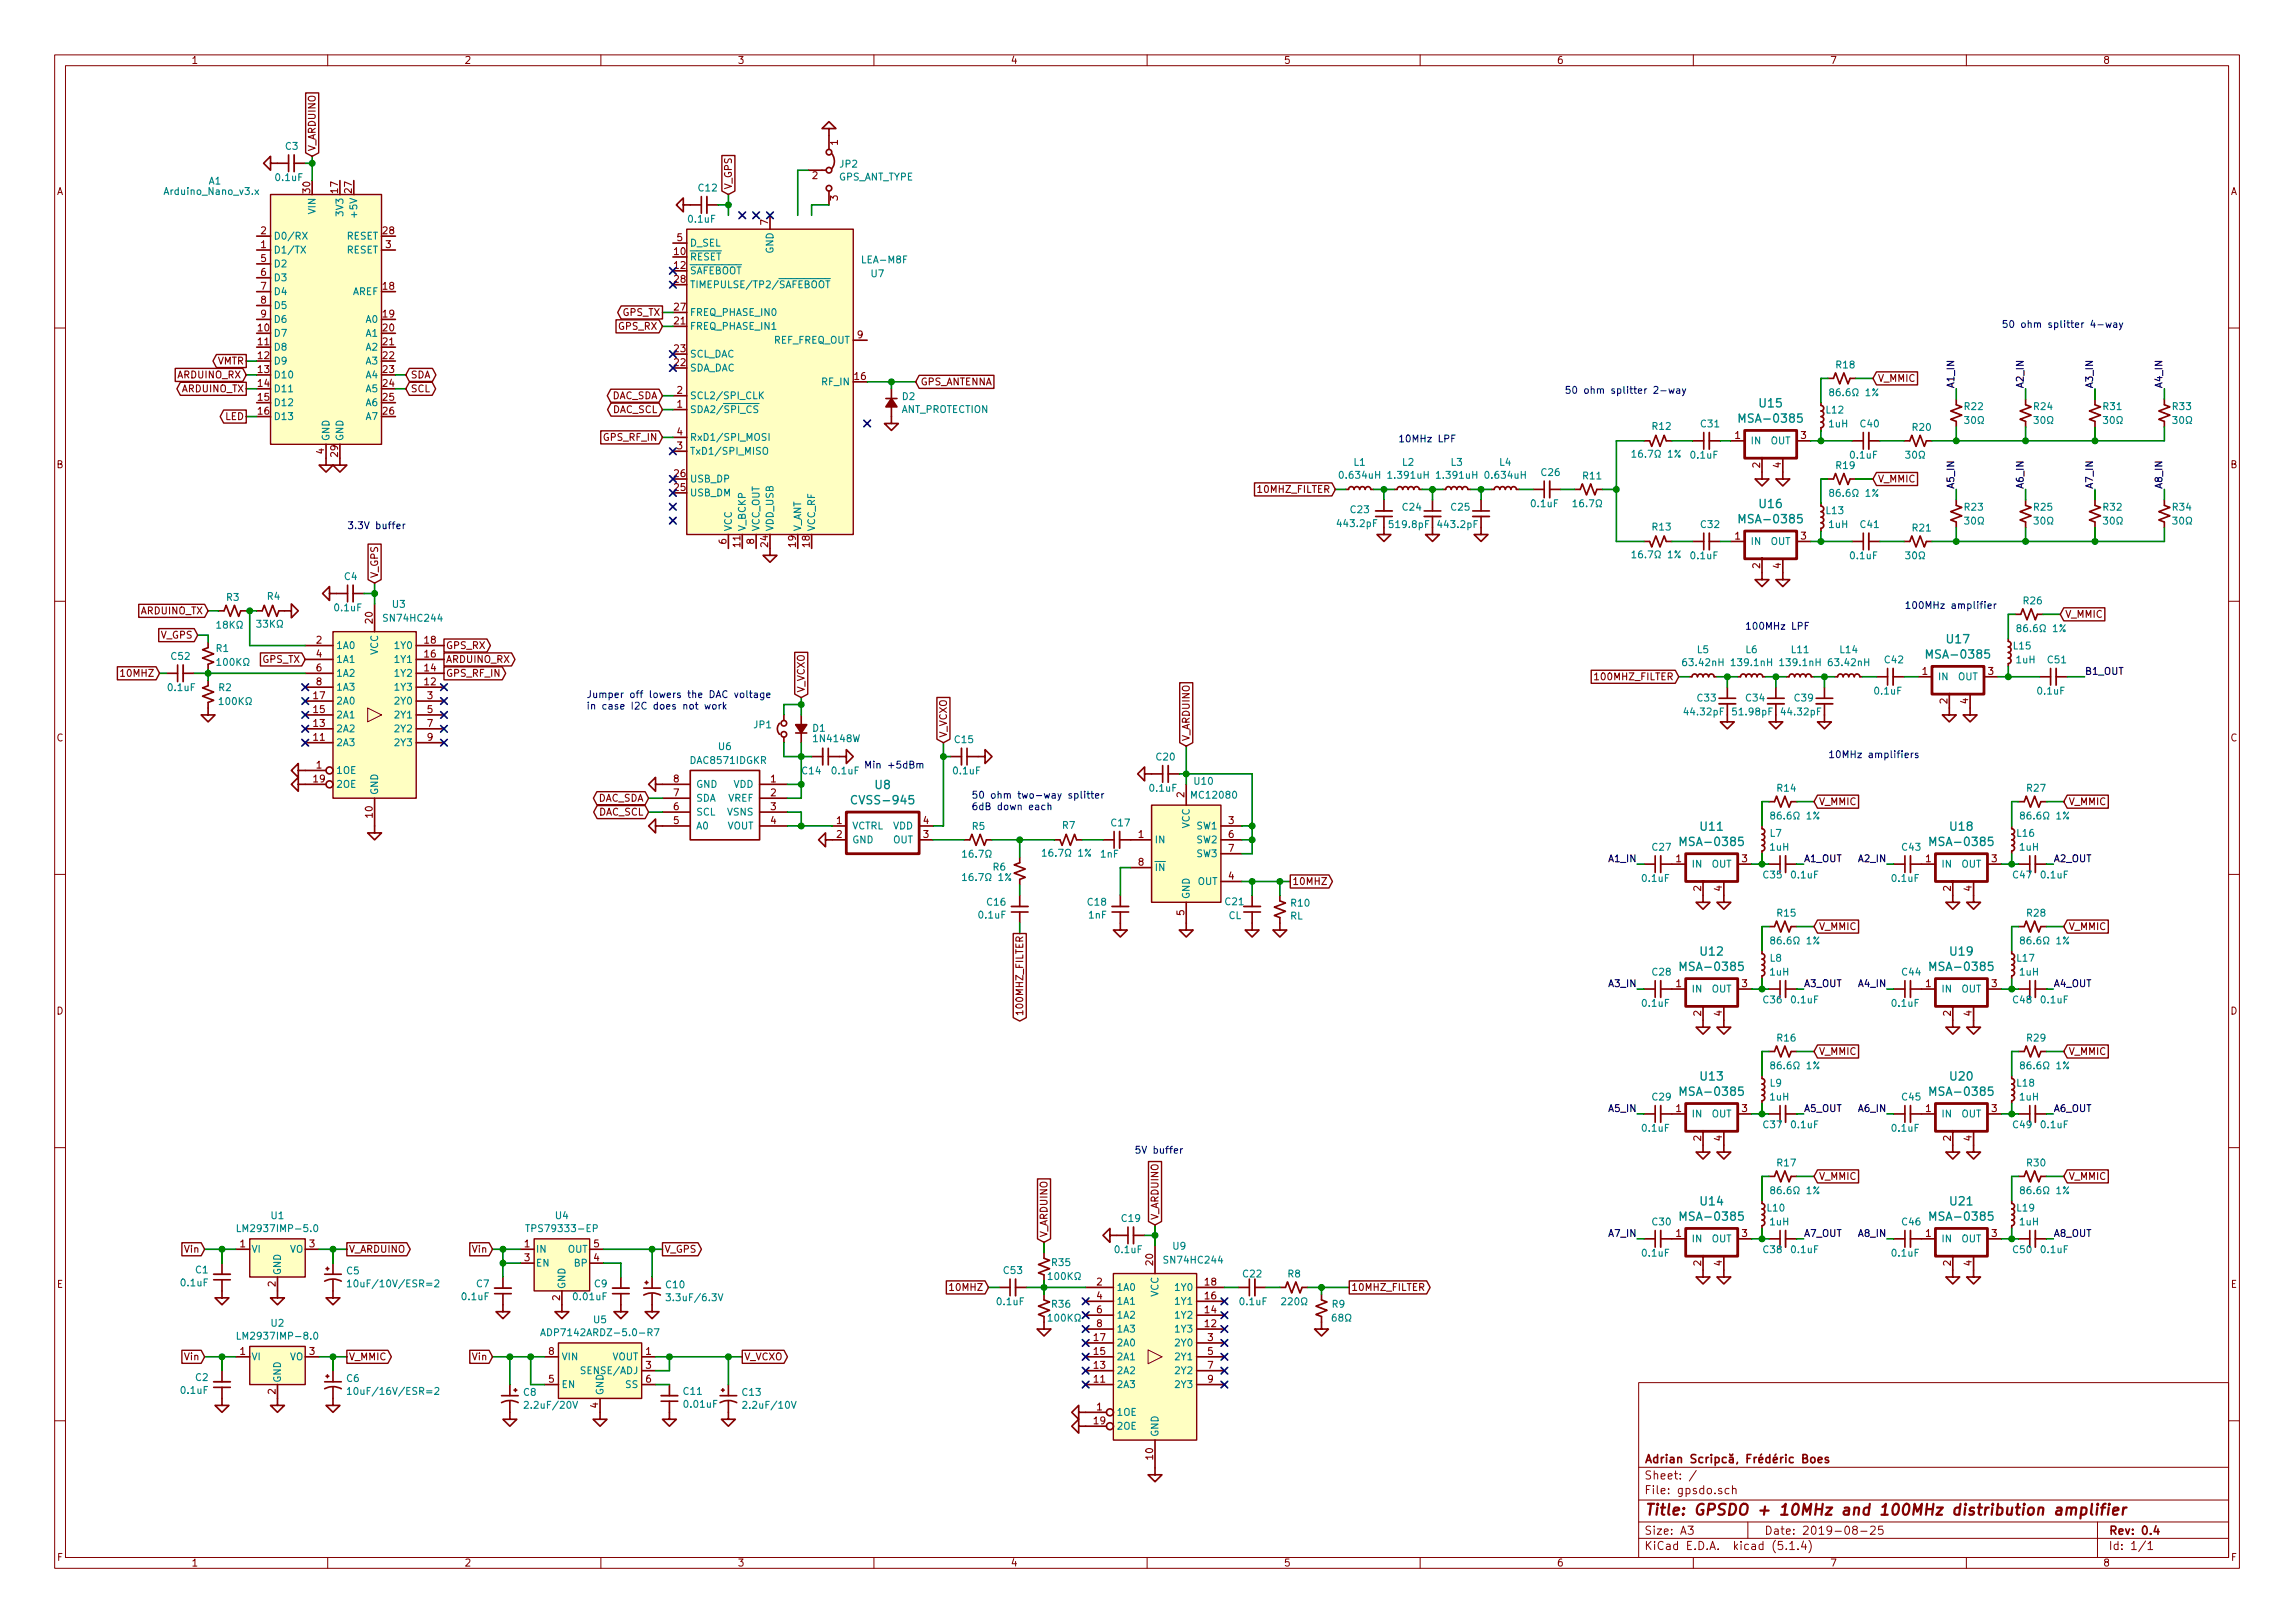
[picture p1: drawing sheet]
<svg xmlns="http://www.w3.org/2000/svg" width="420mm" height="297mm" viewBox="0 0 420 297" stroke-linecap="round" stroke-linejoin="round" font-family="sans-serif">
<defs><g id="words">
<text font-size="2.8" fill="#840000" x="301" y="277.3">Title: GPSDO + 10MHz and 100MHz distribution amplifier</text>
<g font-size="2.1" fill="#008484">
<text x="319.1" y="77.4">MSA-0385</text>
<text x="322.2" y="74.6">U15</text>
<text x="319.1" y="95.8">MSA-0385</text>
<text x="322.2" y="93">U16</text>
<text x="356.5" y="117.7">U17</text>
<text x="353.4" y="120.5">MSA-0385</text>
<text x="156.6" y="147.2">CVSS-945</text>
<text x="160.2" y="144.4">U8</text>
<text x="308.3" y="154.8">MSA-0385</text>
<text x="311.4" y="152">U11</text>
<text x="354" y="154.8">MSA-0385</text>
<text x="357.1" y="152">U18</text>
<text x="308.3" y="177.7">MSA-0385</text>
<text x="311.4" y="174.9">U12</text>
<text x="354" y="177.7">MSA-0385</text>
<text x="357.1" y="174.9">U19</text>
<text x="311.4" y="197.8">U13</text>
<text x="357.1" y="197.8">U20</text>
<text x="308.3" y="200.5">MSA-0385</text>
<text x="354" y="200.5">MSA-0385</text>
<text x="311.4" y="220.6">U14</text>
<text x="357.1" y="220.6">U21</text>
<text x="308.3" y="223.4">MSA-0385</text>
<text x="354" y="223.4">MSA-0385</text>
</g>
<g font-size="2.1" fill="#840000">
<text x="301" y="267.8">Adrian Scripc, Frédéric Boes</text>
<text x="301" y="273.5">File: gpsdo.sch</text>
<text x="301" y="270.8">Sheet: /</text>
<text x="301" y="280.9">Size: A3</text>
<text x="323" y="280.9">Date: 2019-08-25</text>
<text x="386" y="280.9">Rev: 0.4</text>
<text x="301" y="283.7">KiCad E.D.A. kicad (5.1.4)</text>
<text x="386" y="283.7">Id: 1/1</text>
</g>
<g font-size="1.8" fill="#840000">
<text x="35" y="11.7">1</text>
<text x="85" y="11.7">2</text>
<text x="135" y="11.7">3</text>
<text x="185" y="11.7">4</text>
<text x="235" y="11.7">5</text>
<text x="285" y="11.7">6</text>
<text x="335" y="11.7">7</text>
<text x="385" y="11.7">8</text>
<text x="57.8" y="27.8" transform="rotate(-90 57.8 27.8)">V_ARDUINO</text>
<text x="153.4" y="26.6" transform="rotate(-90 153.4 26.6)">1</text>
<text x="10.4" y="35.7">A</text>
<text x="56.8" y="35.3" transform="rotate(-90 56.8 35.3)">30</text>
<text x="61.9" y="35.3" transform="rotate(-90 61.9 35.3)">17</text>
<text x="64.4" y="35.3" transform="rotate(-90 64.4 35.3)">27</text>
<text x="134" y="34.8" transform="rotate(-90 134 34.8)">V_GPS</text>
<text x="148.7" y="32.8">2</text>
<text x="408.4" y="35.7">A</text>
<text x="140.6" y="41.2" transform="rotate(-90 140.6 41.2)">7</text>
<text x="153.4" y="36.7" transform="rotate(-90 153.4 36.7)">3</text>
<text x="47.8" y="45.4">1</text>
<text x="47.8" y="42.9">2</text>
<text x="47.8" y="47.9">5</text>
<text x="70.2" y="42.9">28</text>
<text x="70.6" y="45.4">3</text>
<text x="123.5" y="46.7">10</text>
<text x="124" y="44.1">5</text>
<text x="47.8" y="50.5">6</text>
<text x="47.8" y="53">7</text>
<text x="70.2" y="53">18</text>
<text x="123.5" y="49.2">12</text>
<text x="123.5" y="51.8">28</text>
<text x="47.8" y="55.6">8</text>
<text x="47.8" y="58.1">9</text>
<text x="70.2" y="58.1">19</text>
<text x="114" y="57.8">GPS_TX</text>
<text x="123.5" y="59.4">21</text>
<text x="123.5" y="56.8">27</text>
<text x="47.3" y="60.6">10</text>
<text x="47.3" y="63.2">11</text>
<text x="47.3" y="65.7">12</text>
<text x="70.2" y="60.6">20</text>
<text x="70.2" y="63.2">21</text>
<text x="70.2" y="65.7">22</text>
<text x="113.3" y="60.4">GPS_RX</text>
<text x="123.5" y="64.5">23</text>
<text x="157" y="61.9">9</text>
<text x="32.6" y="69.3">ARDUINO_RX</text>
<text x="33.3" y="71.8">ARDUINO_TX</text>
<text x="39.8" y="66.7">VMTR</text>
<text x="47.3" y="68.3">13</text>
<text x="47.3" y="70.8">14</text>
<text x="70.2" y="68.3">23</text>
<text x="70.2" y="70.8">24</text>
<text x="75.1" y="71.8">SCL</text>
<text x="75.1" y="69.3">SDA</text>
<text x="123.5" y="67">22</text>
<text x="156.5" y="69.5">16</text>
<text x="168.5" y="70.5">GPS_ANTENNA</text>
<text x="343.7" y="69.9">V_MMIC</text>
<text x="41.2" y="76.9">LED</text>
<text x="47.3" y="73.3">15</text>
<text x="47.3" y="75.9">16</text>
<text x="70.2" y="73.3">25</text>
<text x="70.2" y="75.9">26</text>
<text x="111.9" y="73.1">DAC_SDA</text>
<text x="112.1" y="75.6">DAC_SCL</text>
<text x="124" y="74.6">1</text>
<text x="124" y="72.1">2</text>
<text x="59.3" y="83.1" transform="rotate(-90 59.3 83.1)">4</text>
<text x="61.9" y="83.6" transform="rotate(-90 61.9 83.6)">29</text>
<text x="110.6" y="80.7">GPS_RF_IN</text>
<text x="124" y="82.2">3</text>
<text x="124" y="79.7">4</text>
<text x="317.7" y="80.3">1</text>
<text x="329.7" y="80.3">3</text>
<text x="10.4" y="85.7">B</text>
<text x="123.5" y="89.9">25</text>
<text x="123.5" y="87.3">26</text>
<text x="322.2" y="85.6" transform="rotate(-90 322.2 85.6)">2</text>
<text x="326" y="85.6" transform="rotate(-90 326 85.6)">4</text>
<text x="343.7" y="88.3">V_MMIC</text>
<text x="408.4" y="85.7">B</text>
<text x="230.7" y="90.2">10MHZ_FILTER</text>
<text x="133" y="99.6" transform="rotate(-90 133 99.6)">6</text>
<text x="135.5" y="100.1" transform="rotate(-90 135.5 100.1)">11</text>
<text x="138.1" y="99.6" transform="rotate(-90 138.1 99.6)">8</text>
<text x="140.6" y="100.1" transform="rotate(-90 140.6 100.1)">24</text>
<text x="145.7" y="100.1" transform="rotate(-90 145.7 100.1)">19</text>
<text x="148.2" y="100.1" transform="rotate(-90 148.2 100.1)">18</text>
<text x="317.7" y="98.7">1</text>
<text x="329.7" y="98.7">3</text>
<text x="69.2" y="105.9" transform="rotate(-90 69.2 105.9)">V_GPS</text>
<text x="322.2" y="104" transform="rotate(-90 322.2 104)">2</text>
<text x="326" y="104" transform="rotate(-90 326 104)">4</text>
<text x="25.8" y="112.4">ARDUINO_TX</text>
<text x="378" y="113.1">V_MMIC</text>
<text x="29.5" y="116.9">V_GPS</text>
<text x="57.9" y="117.8">2</text>
<text x="68.2" y="114" transform="rotate(-90 68.2 114)">20</text>
<text x="77.8" y="117.8">18</text>
<text x="81.6" y="118.8">GPS_RX</text>
<text x="22.6" y="123.9">10MHZ</text>
<text x="48.1" y="121.3">GPS_TX</text>
<text x="57.9" y="120.3">4</text>
<text x="57.9" y="122.9">6</text>
<text x="57.9" y="125.4">8</text>
<text x="77.8" y="125.4">12</text>
<text x="77.8" y="122.9">14</text>
<text x="77.8" y="120.3">16</text>
<text x="81.6" y="123.9">GPS_RF_IN</text>
<text x="81.6" y="121.3">ARDUINO_RX</text>
<text x="292.6" y="124.5">100MHZ_FILTER</text>
<text x="351.9" y="123.5">1</text>
<text x="364" y="123.5">3</text>
<text x="57.5" y="130.5">15</text>
<text x="57.5" y="128">17</text>
<text x="78.3" y="128">3</text>
<text x="78.3" y="130.5">5</text>
<text x="147.3" y="126.8" transform="rotate(-90 147.3 126.8)">V_VCXO</text>
<text x="356.5" y="128.8" transform="rotate(-90 356.5 128.8)">2</text>
<text x="360.3" y="128.8" transform="rotate(-90 360.3 128.8)">4</text>
<text x="10.4" y="135.7">C</text>
<text x="57.5" y="135.6">11</text>
<text x="57.5" y="133">13</text>
<text x="78.3" y="133">7</text>
<text x="78.3" y="135.6">9</text>
<text x="173.4" y="135.1" transform="rotate(-90 173.4 135.1)">V_VCXO</text>
<text x="217.8" y="135.7" transform="rotate(-90 217.8 135.7)">V_ARDUINO</text>
<text x="408.4" y="135.7">C</text>
<text x="57.5" y="143.2">19</text>
<text x="57.9" y="140.7">1</text>
<text x="123.3" y="143.2">8</text>
<text x="141.1" y="143.2">1</text>
<text x="68.2" y="149.6" transform="rotate(-90 68.2 149.6)">10</text>
<text x="109.3" y="146.7">DAC_SDA</text>
<text x="109.6" y="149.3">DAC_SCL</text>
<text x="123.3" y="148.3">6</text>
<text x="123.3" y="145.7">7</text>
<text x="141.1" y="145.7">2</text>
<text x="141.1" y="148.3">3</text>
<text x="216.8" y="145.9" transform="rotate(-90 216.8 145.9)">2</text>
<text x="332.9" y="147.4">V_MMIC</text>
<text x="378.7" y="147.4">V_MMIC</text>
<text x="123.3" y="150.8">5</text>
<text x="141.1" y="150.8">4</text>
<text x="153.2" y="150.8">1</text>
<text x="153.2" y="153.4">2</text>
<text x="169.1" y="153.4">3</text>
<text x="169.1" y="150.8">4</text>
<text x="208.4" y="153.4">1</text>
<text x="224.9" y="150.8">3</text>
<text x="224.9" y="153.4">6</text>
<text x="224.9" y="155.9">7</text>
<text x="208.4" y="158.4">8</text>
<text x="224.9" y="161">4</text>
<text x="236.5" y="162">10MHZ</text>
<text x="306.9" y="157.8">1</text>
<text x="318.9" y="157.8">3</text>
<text x="352.6" y="157.8">1</text>
<text x="364.6" y="157.8">3</text>
<text x="216.8" y="167.5" transform="rotate(-90 216.8 167.5)">5</text>
<text x="311.4" y="163.1" transform="rotate(-90 311.4 163.1)">2</text>
<text x="315.2" y="163.1" transform="rotate(-90 315.2 163.1)">4</text>
<text x="357.1" y="163.1" transform="rotate(-90 357.1 163.1)">2</text>
<text x="361" y="163.1" transform="rotate(-90 361 163.1)">4</text>
<text x="332.9" y="170.2">V_MMIC</text>
<text x="378.7" y="170.2">V_MMIC</text>
<text x="10.4" y="185.7">D</text>
<text x="187.3" y="185.1" transform="rotate(-90 187.3 185.1)">100MHZ_FILTER</text>
<text x="306.9" y="180.7">1</text>
<text x="311.4" y="185.9" transform="rotate(-90 311.4 185.9)">2</text>
<text x="315.2" y="185.9" transform="rotate(-90 315.2 185.9)">4</text>
<text x="318.9" y="180.7">3</text>
<text x="352.6" y="180.7">1</text>
<text x="357.1" y="185.9" transform="rotate(-90 357.1 185.9)">2</text>
<text x="361" y="185.9" transform="rotate(-90 361 185.9)">4</text>
<text x="364.6" y="180.7">3</text>
<text x="408.4" y="185.7">D</text>
<text x="332.9" y="193.1">V_MMIC</text>
<text x="378.7" y="193.1">V_MMIC</text>
<text x="306.9" y="203.5">1</text>
<text x="318.9" y="203.5">3</text>
<text x="352.6" y="203.5">1</text>
<text x="364.6" y="203.5">3</text>
<text x="311.4" y="208.8" transform="rotate(-90 311.4 208.8)">2</text>
<text x="315.2" y="208.8" transform="rotate(-90 315.2 208.8)">4</text>
<text x="357.1" y="208.8" transform="rotate(-90 357.1 208.8)">2</text>
<text x="361" y="208.8" transform="rotate(-90 361 208.8)">4</text>
<text x="332.9" y="215.9">V_MMIC</text>
<text x="378.7" y="215.9">V_MMIC</text>
<text x="191.8" y="226.5" transform="rotate(-90 191.8 226.5)">V_ARDUINO</text>
<text x="212.1" y="223.4" transform="rotate(-90 212.1 223.4)">V_ARDUINO</text>
<text x="306.9" y="226.4">1</text>
<text x="318.9" y="226.4">3</text>
<text x="352.6" y="226.4">1</text>
<text x="364.6" y="226.4">3</text>
<text x="33.9" y="229.3">Vin</text>
<text x="44" y="228.3">1</text>
<text x="56.7" y="228.3">3</text>
<text x="63.8" y="229.3">V_ARDUINO</text>
<text x="86.6" y="229.3">Vin</text>
<text x="96" y="228.3">1</text>
<text x="96" y="230.8">3</text>
<text x="108.7" y="230.8">4</text>
<text x="108.7" y="228.3">5</text>
<text x="121.6" y="229.3">V_GPS</text>
<text x="211.1" y="231.5" transform="rotate(-90 211.1 231.5)">20</text>
<text x="311.4" y="231.7" transform="rotate(-90 311.4 231.7)">2</text>
<text x="315.2" y="231.7" transform="rotate(-90 315.2 231.7)">4</text>
<text x="357.1" y="231.7" transform="rotate(-90 357.1 231.7)">2</text>
<text x="361" y="231.7" transform="rotate(-90 361 231.7)">4</text>
<text x="10.4" y="235.7">E</text>
<text x="50.4" y="235.5" transform="rotate(-90 50.4 235.5)">2</text>
<text x="102.5" y="238" transform="rotate(-90 102.5 238)">2</text>
<text x="174.3" y="236.3">10MHZ</text>
<text x="200.8" y="235.3">2</text>
<text x="200.8" y="237.8">4</text>
<text x="220.6" y="237.8">16</text>
<text x="220.6" y="235.3">18</text>
<text x="247.3" y="236.3">10MHZ_FILTER</text>
<text x="408.4" y="235.7">E</text>
<text x="200.3" y="245.4">17</text>
<text x="200.8" y="240.3">6</text>
<text x="200.8" y="242.9">8</text>
<text x="220.6" y="242.9">12</text>
<text x="220.6" y="240.3">14</text>
<text x="221.1" y="245.4">3</text>
<text x="33.9" y="249">Vin</text>
<text x="44" y="248">1</text>
<text x="56.7" y="248">3</text>
<text x="63.8" y="249">V_MMIC</text>
<text x="86.6" y="249">Vin</text>
<text x="100.5" y="248">8</text>
<text x="118.3" y="248">1</text>
<text x="118.3" y="250.5">3</text>
<text x="136.2" y="249">V_VCXO</text>
<text x="200.3" y="250.5">13</text>
<text x="200.3" y="248">15</text>
<text x="221.1" y="248">5</text>
<text x="221.1" y="250.5">7</text>
<text x="50.4" y="255.2" transform="rotate(-90 50.4 255.2)">2</text>
<text x="100.5" y="253">5</text>
<text x="109.5" y="257.7" transform="rotate(-90 109.5 257.7)">4</text>
<text x="118.3" y="253">6</text>
<text x="200.3" y="253">11</text>
<text x="221.1" y="253">9</text>
<text x="200.3" y="260.7">19</text>
<text x="200.8" y="258.1">1</text>
<text x="211.1" y="267.1" transform="rotate(-90 211.1 267.1)">10</text>
<text x="10.5" y="285.7">F</text>
<text x="35" y="286.7">1</text>
<text x="85" y="286.7">2</text>
<text x="135" y="286.7">3</text>
<text x="185" y="286.7">4</text>
<text x="235" y="286.7">5</text>
<text x="285" y="286.7">6</text>
<text x="335" y="286.7">7</text>
<text x="385" y="286.7">8</text>
<text x="408.5" y="285.7">F</text>
</g>
<g font-size="1.8" fill="#008484">
<text x="52.3" y="27.4">C3</text>
<text x="30.4" y="35.7">Arduino_Nano_v3.x</text>
<text x="38.3" y="33.8">A1</text>
<text x="50.6" y="33.1">0.1uF</text>
<text x="127.9" y="35">C12</text>
<text x="153.4" y="33">GPS_ANT_TYPE</text>
<text x="153.8" y="30.7">JP2</text>
<text x="57.8" y="39.1" transform="rotate(-90 57.8 39.1)">VIN</text>
<text x="62.9" y="39.3" transform="rotate(-90 62.9 39.3)">3V3</text>
<text x="65.4" y="39.3" transform="rotate(-90 65.4 39.3)">+5V</text>
<text x="126.1" y="40.8">0.1uF</text>
<text x="50" y="46.4">D1/TX</text>
<text x="50" y="43.9">D0/RX</text>
<text x="63.4" y="43.9">RESET</text>
<text x="63.4" y="46.4">RESET</text>
<text x="126.2" y="47.7">RESET</text>
<text x="126.2" y="45.1">D_SEL</text>
<text x="141.6" y="46.4" transform="rotate(-90 141.6 46.4)">GND</text>
<text x="50" y="48.9">D2</text>
<text x="50" y="51.5">D3</text>
<text x="126.2" y="50.2">SAFEBOOT</text>
<text x="126.2" y="52.7">TIMEPULSE/TP2/SAFEBOOT</text>
<text x="158.1" y="48.2">LEA-M8F</text>
<text x="159.5" y="50.7">U7</text>
<text x="50" y="54">D4</text>
<text x="50" y="56.6">D5</text>
<text x="50" y="59.1">D6</text>
<text x="64.5" y="54">AREF</text>
<text x="67.1" y="59.1">A0</text>
<text x="126.2" y="57.8">FREQ_PHASE_IN0</text>
<text x="50" y="61.6">D7</text>
<text x="50" y="64.2">D8</text>
<text x="67.1" y="61.6">A1</text>
<text x="67.1" y="64.2">A2</text>
<text x="126.2" y="60.4">FREQ_PHASE_IN1</text>
<text x="126.2" y="65.4">SCL_DAC</text>
<text x="141.6" y="62.9">REF_FREQ_OUT</text>
<text x="50" y="66.7">D9</text>
<text x="50" y="69.3">D10</text>
<text x="50" y="71.8">D11</text>
<text x="67.1" y="66.7">A3</text>
<text x="67.1" y="69.3">A4</text>
<text x="67.1" y="71.8">A5</text>
<text x="126.2" y="68">SDA_DAC</text>
<text x="150.6" y="70.5">RF_IN</text>
<text x="336.2" y="67.4">R18</text>
<text x="50" y="74.3">D12</text>
<text x="50" y="76.9">D13</text>
<text x="67.1" y="74.3">A6</text>
<text x="67.1" y="76.9">A7</text>
<text x="126.2" y="75.6">SDA2/SPI_CS</text>
<text x="126.2" y="73.1">SCL2/SPI_CLK</text>
<text x="164.9" y="75.6">ANT_PROTECTION</text>
<text x="165.2" y="73.2">D2</text>
<text x="334.4" y="75.7">L12</text>
<text x="336.1" y="72.5">86.6 1%</text>
<text x="359.7" y="75">R22</text>
<text x="372.4" y="75">R24</text>
<text x="385.1" y="75">R31</text>
<text x="397.8" y="75">R33</text>
<text x="60.3" y="80.8" transform="rotate(-90 60.3 80.8)">GND</text>
<text x="62.9" y="80.8" transform="rotate(-90 62.9 80.8)">GND</text>
<text x="126.2" y="83.2">TxD1/SPI_MISO</text>
<text x="126.2" y="80.7">RxD1/SPI_MOSI</text>
<text x="299.9" y="83.8">16.7 1%</text>
<text x="302.6" y="78.7">R12</text>
<text x="309.7" y="83.9">0.1uF</text>
<text x="311.5" y="78.2">C31</text>
<text x="320.4" y="81.3">IN</text>
<text x="324.2" y="81.3">OUT</text>
<text x="334.9" y="78.2">1uH</text>
<text x="338.9" y="83.9">0.1uF</text>
<text x="340.7" y="78.2">C40</text>
<text x="350.2" y="78.9">R20</text>
<text x="126.2" y="88.3">USB_DP</text>
<text x="245.5" y="87.6">0.634uH</text>
<text x="247.9" y="85.3">L1</text>
<text x="254.4" y="87.6">1.391uH</text>
<text x="256.8" y="85.3">L2</text>
<text x="263.3" y="87.6">1.391uH</text>
<text x="265.7" y="85.3">L3</text>
<text x="272.2" y="87.6">0.634uH</text>
<text x="274.6" y="85.3">L4</text>
<text x="282.2" y="87.1">C26</text>
<text x="289.9" y="87.7">R11</text>
<text x="336.2" y="85.8">R19</text>
<text x="126.2" y="90.8">USB_DM</text>
<text x="247.3" y="93.9">C23</text>
<text x="256.8" y="93.5">C24</text>
<text x="265.7" y="93.5">C25</text>
<text x="280.4" y="92.8">0.1uF</text>
<text x="288.9" y="92.8">16.7</text>
<text x="334.4" y="94.1">L13</text>
<text x="336.1" y="90.9">86.6 1%</text>
<text x="359.7" y="93.5">R23</text>
<text x="372.4" y="93.5">R25</text>
<text x="385.1" y="93.5">R32</text>
<text x="397.8" y="93.5">R34</text>
<text x="134" y="97.3" transform="rotate(-90 134 97.3)">VCC</text>
<text x="136.5" y="97.3" transform="rotate(-90 136.5 97.3)">V_BCKP</text>
<text x="139.1" y="97.3" transform="rotate(-90 139.1 97.3)">VCC_OUT</text>
<text x="141.6" y="97.3" transform="rotate(-90 141.6 97.3)">VDD_USB</text>
<text x="146.7" y="97.3" transform="rotate(-90 146.7 97.3)">V_ANT</text>
<text x="149.2" y="97.3" transform="rotate(-90 149.2 97.3)">VCC_RF</text>
<text x="245.1" y="96.5">443.2pF</text>
<text x="254.7" y="96.6">519.8pF</text>
<text x="263.6" y="96.6">443.2pF</text>
<text x="302.6" y="97.1">R13</text>
<text x="311.5" y="96.6">C32</text>
<text x="320.4" y="99.7">IN</text>
<text x="324.2" y="99.7">OUT</text>
<text x="334.9" y="96.6">1uH</text>
<text x="340.7" y="96.6">C41</text>
<text x="350.2" y="97.3">R21</text>
<text x="63.1" y="106.2">C4</text>
<text x="299.9" y="102.2">16.7 1%</text>
<text x="309.7" y="102.3">0.1uF</text>
<text x="338.9" y="102.3">0.1uF</text>
<text x="41.5" y="110">R3</text>
<text x="49" y="109.8">R4</text>
<text x="61.4" y="111.9">0.1uF</text>
<text x="70.6" y="113.8">SN74HC244</text>
<text x="71.9" y="111.2">U3</text>
<text x="370.5" y="110.6">R26</text>
<text x="39.6" y="119.3">R1</text>
<text x="40.4" y="115">18K</text>
<text x="47.8" y="114.9">33K</text>
<text x="61.5" y="118.8">1A0</text>
<text x="69.2" y="119.8" transform="rotate(-90 69.2 119.8)">VCC</text>
<text x="72.5" y="118.8">1Y0</text>
<text x="310.8" y="119.5">L5</text>
<text x="319.7" y="119.5">L6</text>
<text x="328" y="119.5">L11</text>
<text x="336.9" y="119.5">L14</text>
<text x="368.7" y="118.9">L15</text>
<text x="370.4" y="115.7">86.6 1%</text>
<text x="31.4" y="120.8">C52</text>
<text x="40.5" y="121.9">100K</text>
<text x="61.5" y="121.3">1A1</text>
<text x="61.5" y="123.9">1A2</text>
<text x="72.5" y="123.9">1Y2</text>
<text x="72.5" y="121.3">1Y1</text>
<text x="308.4" y="121.9">63.42nH</text>
<text x="317.3" y="121.9">139.1nH</text>
<text x="326.2" y="121.9">139.1nH</text>
<text x="335.1" y="121.9">63.42nH</text>
<text x="345.1" y="121.4">C42</text>
<text x="354.7" y="124.5">IN</text>
<text x="358.5" y="124.5">OUT</text>
<text x="369.2" y="121.4">1uH</text>
<text x="375" y="121.4">C51</text>
<text x="30.9" y="126.5">0.1uF</text>
<text x="40.1" y="126.5">R2</text>
<text x="41" y="129">100K</text>
<text x="61.5" y="131.5">2A1</text>
<text x="61.5" y="128.9">2A0</text>
<text x="61.5" y="126.4">1A3</text>
<text x="72.5" y="126.4">1Y3</text>
<text x="72.5" y="128.9">2Y0</text>
<text x="72.5" y="131.5">2Y1</text>
<text x="308.6" y="130.9">44.32pF</text>
<text x="310.8" y="128.4">C33</text>
<text x="317.5" y="130.9">51.98pF</text>
<text x="319.7" y="128.4">C34</text>
<text x="326.4" y="130.9">44.32pF</text>
<text x="328.6" y="128.4">C39</text>
<text x="343.3" y="127.1">0.1uF</text>
<text x="373.2" y="127.1">0.1uF</text>
<text x="61.5" y="136.6">2A3</text>
<text x="61.5" y="134">2A2</text>
<text x="72.5" y="134">2Y2</text>
<text x="72.5" y="136.6">2Y3</text>
<text x="131.6" y="137.3">U6</text>
<text x="138" y="133.3">JP1</text>
<text x="148.8" y="133.9">D1</text>
<text x="149.2" y="135.8">1N4148W</text>
<text x="174.9" y="136">C15</text>
<text x="61.5" y="141.6">1OE</text>
<text x="126.6" y="139.8">DAC8571IDGKR</text>
<text x="146.9" y="141.7">C14</text>
<text x="152.4" y="141.7">0.1uF</text>
<text x="174.7" y="141.7">0.1uF</text>
<text x="211.8" y="139.2">C20</text>
<text x="218.7" y="143.6">U10</text>
<text x="61.5" y="144.2">2OE</text>
<text x="69.2" y="145.6" transform="rotate(-90 69.2 145.6)">GND</text>
<text x="127.4" y="149.3">SCL</text>
<text x="127.4" y="146.7">SDA</text>
<text x="127.4" y="144.2">GND</text>
<text x="133.2" y="149.3">VSNS</text>
<text x="133.3" y="146.7">VREF</text>
<text x="134.3" y="144.2">VDD</text>
<text x="210.6" y="144.9">0.1uF</text>
<text x="218.4" y="146.2">MC12080</text>
<text x="325.3" y="150">86.6 1%</text>
<text x="325.4" y="144.9">R14</text>
<text x="371.1" y="150">86.6 1%</text>
<text x="371.1" y="144.9">R27</text>
<text x="127.4" y="151.8">A0</text>
<text x="133.1" y="151.8">VOUT</text>
<text x="156" y="151.8">VCTRL</text>
<text x="156" y="154.3">GND</text>
<text x="163.5" y="154.3">OUT</text>
<text x="163.5" y="151.8">VDD</text>
<text x="178" y="151.9">R5</text>
<text x="194.5" y="151.7">R7</text>
<text x="203.5" y="151.2">C17</text>
<text x="211.3" y="154.3">IN</text>
<text x="217.8" y="151.6" transform="rotate(-90 217.8 151.6)">VCC</text>
<text x="219.2" y="151.8">SW1</text>
<text x="219.2" y="154.3">SW2</text>
<text x="302.6" y="155.7">C27</text>
<text x="324.1" y="155.7">1uH</text>
<text x="324.1" y="153.1">L7</text>
<text x="348.3" y="155.7">C43</text>
<text x="369.3" y="153.1">L16</text>
<text x="369.8" y="155.7">1uH</text>
<text x="177.1" y="157">16.7</text>
<text x="177.4" y="161.2">16.7 1%</text>
<text x="181.8" y="159.3">R6</text>
<text x="192" y="156.8">16.7 1%</text>
<text x="201.5" y="157">1nF</text>
<text x="211.3" y="159.4">IN</text>
<text x="219.2" y="156.9">SW3</text>
<text x="219.3" y="162">OUT</text>
<text x="300.8" y="161.4">0.1uF</text>
<text x="309.6" y="158.8">IN</text>
<text x="313.4" y="158.8">OUT</text>
<text x="322.9" y="160.8">C35</text>
<text x="328.1" y="160.8">0.1uF</text>
<text x="346.5" y="161.4">0.1uF</text>
<text x="355.3" y="158.8">IN</text>
<text x="359.1" y="158.8">OUT</text>
<text x="368.6" y="160.8">C47</text>
<text x="373.8" y="160.8">0.1uF</text>
<text x="180.8" y="165.7">C16</text>
<text x="199.2" y="165.7">C18</text>
<text x="217.8" y="164.6" transform="rotate(-90 217.8 164.6)">GND</text>
<text x="224.4" y="165.7">C21</text>
<text x="236.4" y="165.9">R10</text>
<text x="325.4" y="167.8">R15</text>
<text x="371.1" y="167.8">R28</text>
<text x="179.3" y="168.1">0.1uF</text>
<text x="199.4" y="168.1">1nF</text>
<text x="224.9" y="168.2">CL</text>
<text x="236.2" y="168.3">RL</text>
<text x="325.3" y="172.8">86.6 1%</text>
<text x="371.1" y="172.8">86.6 1%</text>
<text x="302.6" y="178.5">C28</text>
<text x="324.1" y="178.5">1uH</text>
<text x="324.1" y="176">L8</text>
<text x="348.3" y="178.5">C44</text>
<text x="369.3" y="176">L17</text>
<text x="369.8" y="178.5">1uH</text>
<text x="300.8" y="184.3">0.1uF</text>
<text x="309.6" y="181.6">IN</text>
<text x="313.4" y="181.6">OUT</text>
<text x="322.9" y="183.6">C36</text>
<text x="328.1" y="183.6">0.1uF</text>
<text x="346.5" y="184.3">0.1uF</text>
<text x="355.3" y="181.6">IN</text>
<text x="359.1" y="181.6">OUT</text>
<text x="368.6" y="183.6">C48</text>
<text x="373.8" y="183.6">0.1uF</text>
<text x="325.4" y="190.6">R16</text>
<text x="371.1" y="190.6">R29</text>
<text x="325.3" y="195.7">86.6 1%</text>
<text x="371.1" y="195.7">86.6 1%</text>
<text x="302.6" y="201.4">C29</text>
<text x="324.1" y="201.4">1uH</text>
<text x="324.1" y="198.9">L9</text>
<text x="348.3" y="201.4">C45</text>
<text x="369.3" y="198.9">L18</text>
<text x="369.8" y="201.4">1uH</text>
<text x="300.8" y="207.1">0.1uF</text>
<text x="309.6" y="204.5">IN</text>
<text x="313.4" y="204.5">OUT</text>
<text x="322.9" y="206.5">C37</text>
<text x="328.1" y="206.5">0.1uF</text>
<text x="346.5" y="207.1">0.1uF</text>
<text x="355.3" y="204.5">IN</text>
<text x="359.1" y="204.5">OUT</text>
<text x="368.6" y="206.5">C49</text>
<text x="373.8" y="206.5">0.1uF</text>
<text x="325.4" y="213.5">R17</text>
<text x="371.1" y="213.5">R30</text>
<text x="323.6" y="221.7">L10</text>
<text x="325.3" y="218.6">86.6 1%</text>
<text x="369.3" y="221.7">L19</text>
<text x="371.1" y="218.6">86.6 1%</text>
<text x="44.5" y="225.5">LM2937IMP-5.0</text>
<text x="49.7" y="223.1">U1</text>
<text x="97.2" y="225.5">TPS79333-EP</text>
<text x="101.8" y="223.1">U4</text>
<text x="205.4" y="223.6">C19</text>
<text x="302.6" y="224.3">C30</text>
<text x="309.6" y="227.4">IN</text>
<text x="313.4" y="227.4">OUT</text>
<text x="324.1" y="224.3">1uH</text>
<text x="348.3" y="224.3">C46</text>
<text x="355.3" y="227.4">IN</text>
<text x="359.1" y="227.4">OUT</text>
<text x="369.8" y="224.3">1uH</text>
<text x="35.8" y="233.1">C1</text>
<text x="46" y="229.3">VI</text>
<text x="51.4" y="233.5" transform="rotate(-90 51.4 233.5)">GND</text>
<text x="53.1" y="229.3">VO</text>
<text x="63.5" y="233.2">C5</text>
<text x="98" y="229.3">IN</text>
<text x="98" y="231.8">EN</text>
<text x="104" y="229.3">OUT</text>
<text x="105.2" y="231.8">BP</text>
<text x="183.8" y="233.2">C53</text>
<text x="192.6" y="231.7">R35</text>
<text x="204.2" y="229.3">0.1uF</text>
<text x="213.5" y="231.3">SN74HC244</text>
<text x="214.8" y="228.7">U9</text>
<text x="227.6" y="233.8">C22</text>
<text x="235.8" y="233.8">R8</text>
<text x="300.8" y="230">0.1uF</text>
<text x="322.9" y="229.3">C38</text>
<text x="328.1" y="229.3">0.1uF</text>
<text x="346.5" y="230">0.1uF</text>
<text x="368.6" y="229.3">C50</text>
<text x="373.8" y="229.3">0.1uF</text>
<text x="33.2" y="235.4">0.1uF</text>
<text x="65" y="235.6">10uF/10V/ESR=2</text>
<text x="84.7" y="238">0.1uF</text>
<text x="87.3" y="235.6">C7</text>
<text x="103.5" y="236" transform="rotate(-90 103.5 236)">GND</text>
<text x="105.2" y="238">0.01uF</text>
<text x="108.9" y="235.6">C9</text>
<text x="122" y="235.8">C10</text>
<text x="122.8" y="238.1">3.3uF/6.3V</text>
<text x="182.7" y="238.9">0.1uF</text>
<text x="192.6" y="239.3">R36</text>
<text x="192.7" y="234.3">100K</text>
<text x="204.3" y="236.3">1A0</text>
<text x="204.3" y="238.8">1A1</text>
<text x="212.1" y="237.3" transform="rotate(-90 212.1 237.3)">VCC</text>
<text x="215.4" y="238.8">1Y1</text>
<text x="215.4" y="236.3">1Y0</text>
<text x="227.1" y="238.9">0.1uF</text>
<text x="235.5" y="238.9">220</text>
<text x="243.9" y="239.3">R9</text>
<text x="44.5" y="245.2">LM2937IMP-8.0</text>
<text x="49.7" y="242.8">U2</text>
<text x="100.6" y="244.5">ADP7142ARDZ-5.0-R7</text>
<text x="108.7" y="242.2">U5</text>
<text x="192.7" y="241.9">100K</text>
<text x="204.3" y="241.3">1A2</text>
<text x="204.3" y="243.9">1A3</text>
<text x="215.4" y="243.9">1Y3</text>
<text x="215.4" y="241.3">1Y2</text>
<text x="46" y="249">VI</text>
<text x="53.1" y="249">VO</text>
<text x="102.7" y="249">VIN</text>
<text x="106.9" y="251.5">SENSE/ADJ</text>
<text x="112.1" y="249">VOUT</text>
<text x="204.3" y="251.5">2A2</text>
<text x="204.3" y="249">2A1</text>
<text x="204.3" y="246.4">2A0</text>
<text x="215.4" y="246.4">2Y0</text>
<text x="215.4" y="249">2Y1</text>
<text x="215.4" y="251.5">2Y2</text>
<text x="33.2" y="255.1">0.1uF</text>
<text x="35.8" y="252.7">C2</text>
<text x="51.4" y="253.1" transform="rotate(-90 51.4 253.1)">GND</text>
<text x="63.5" y="252.9">C6</text>
<text x="65" y="255.3">10uF/16V/ESR=2</text>
<text x="95.9" y="255.5">C8</text>
<text x="96.7" y="257.8">2.2uF/20V</text>
<text x="102.7" y="254">EN</text>
<text x="110.5" y="255.4" transform="rotate(-90 110.5 255.4)">GND</text>
<text x="114.6" y="254">SS</text>
<text x="125.2" y="255.3">C11</text>
<text x="125.4" y="257.6">0.01uF</text>
<text x="136" y="255.5">C13</text>
<text x="136.7" y="257.8">2.2uF/10V</text>
<text x="204.3" y="254">2A3</text>
<text x="215.4" y="254">2Y3</text>
<text x="204.3" y="259.1">1OE</text>
<text x="204.3" y="261.7">2OE</text>
<text x="212.1" y="263.1" transform="rotate(-90 212.1 263.1)">GND</text>
</g>
<g font-size="1.8" fill="#0000c2">
<text x="366.4" y="60">50 ohm splitter 4-way</text>
<text x="286.4" y="72.1">50 ohm splitter 2-way</text>
<text x="255.9" y="81">10MHz LPF</text>
<text x="63.5" y="96.8">3.3V buffer</text>
<text x="348.6" y="111.4">100MHz amplifier</text>
<text x="319.4" y="115.3">100MHz LPF</text>
<text x="107.3" y="127.7">Jumper off lowers the DAC voltage</text>
<text x="107.3" y="129.9">in case I2C does not work</text>
<text x="158.1" y="140.7">Min +5dBm</text>
<text x="334.6" y="138.7">10MHz amplifiers</text>
<text x="177.8" y="146.2">50 ohm two-way splitter</text>
<text x="177.8" y="148.3">6dB down each</text>
<text x="207.6" y="211.1">5V buffer</text>
</g>
<g font-size="1.8">
<text x="357.8" y="71.2" transform="rotate(-90 357.8 71.2)">A1_IN</text>
<text x="370.5" y="71.2" transform="rotate(-90 370.5 71.2)">A2_IN</text>
<text x="383.2" y="71.2" transform="rotate(-90 383.2 71.2)">A3_IN</text>
<text x="395.9" y="71.2" transform="rotate(-90 395.9 71.2)">A4_IN</text>
<text x="357.8" y="89.6" transform="rotate(-90 357.8 89.6)">A5_IN</text>
<text x="370.5" y="89.6" transform="rotate(-90 370.5 89.6)">A6_IN</text>
<text x="383.2" y="89.6" transform="rotate(-90 383.2 89.6)">A7_IN</text>
<text x="395.9" y="89.6" transform="rotate(-90 395.9 89.6)">A8_IN</text>
<text x="381.6" y="123.5">B1_OUT</text>
<text x="294.7" y="157.8">A1_IN</text>
<text x="330.2" y="157.8">A1_OUT</text>
<text x="340.4" y="157.8">A2_IN</text>
<text x="375.9" y="157.8">A2_OUT</text>
<text x="294.7" y="180.7">A3_IN</text>
<text x="330.2" y="180.7">A3_OUT</text>
<text x="340.4" y="180.7">A4_IN</text>
<text x="375.9" y="180.7">A4_OUT</text>
<text x="294.7" y="203.5">A5_IN</text>
<text x="330.2" y="203.5">A5_OUT</text>
<text x="340.4" y="203.5">A6_IN</text>
<text x="375.9" y="203.5">A6_OUT</text>
<text x="294.7" y="226.4">A7_IN</text>
<text x="330.2" y="226.4">A7_OUT</text>
<text x="340.4" y="226.4">A8_IN</text>
<text x="375.9" y="226.4">A8_OUT</text>
</g>
</g></defs>
<g fill="none" stroke="#840000" stroke-width=".18">
<path d="M10 10h400v277h-400zM12 12h396v273.1h-396zM60 10v2M110 10v2M160 10v2M210 10v2M260 10v2M310 10v2M360 10v2M10 60h2M408 60h2M10 110h2"/>
<path d="M408 110h2M67.3 129.6l2.5 1.2-2.5 1.3zM10 160h2M408 160h2M10 210h2M408 210h2M210.2 247.1l2.5 1.2-2.5 1.3zM300 253h108v32.1h-108zM10 260h2M300 278.5h108M300 274.5h108M300 268.5h108"/>
<path d="M309 279.3h1l-.5 .6 .4 .1v.7l-.2 .1-.7-.1M310.5 269.1l-1.2 2M316.5 272.5l-.4-.1-.3 .3 .1 .6 .2 .1 .4-.1M317.2 272.5a.37 .37 0 0 1 .6 .1v.8M317.2 271.9v1.5M320 278.5v3M339.5 279.9l-.3-.2v-.2l.3-.2 .4 .1 .1 .2-.1 .3h-.4l-.3 .3v.5l.3 .1 .4-.1 .1-.2v-.3l-.2-.3M342.5 279.5l.2-.2h.3l.3 .2v.2v.2l-.9 .9h.9M344.7 279.3h-.7l-.1 .7 .2-.1h.5l.2 .3-.1 .5-.3 .1-.5-.1M384 278.5v6.6M408 260h2M60 285.1v1.9"/>
<path d="M110 285.1v1.9M160 285.1v1.9M210 285.1v1.9M260 285.1v1.9M300 281.5h108M310 285.1v1.9M327 283.5v.1M327.7 282.5l.4-.4v1.5M327.7 283.6h.8M329.2 283.5v.1M330.2 282l-.4 1.1h.9M330.5 282.6v1"/>
<path d="M331.2 281.9a1.71 1.71 0 0 1 0 2.3M340.7 280.2h1.1M360 285.1v1.9M392.8 282l-1.3 2M393.2 282.5l.5-.4v1.5M393.2 283.6h.9"/>
</g>
<g fill="none" stroke="#840000" stroke-width=".3">
<path d="M49.5 29.9v-1.3l-1.2 1.3 1.2 1.3v-1.3h3.3M52.8 28.4v3M53.8 29.9h2.1M125.1 37.5v-1.3l-1.3 1.3 1.3 1.3v-1.3h3.3M128.4 36v3M129.4 37.5h2M141 39.4v2.5M148 31.2h3.3M151.8 23.5h1.2l-1.2-1.2-1.3 1.2h1.3v3.8M151.8 35v2.5M152.3 28.1a2.26 2.26 0 0 1 0 2.8M47 45.8h2.5"/>
<path d="M47 43.2h2.5M47 48.3h2.5M47 50.8h2.5M47 53.4h2.5M47 55.9h2.5M47 58.5h2.5M69.8 45.8h2.6M123.2 44.5h2.5M123.2 75h2.5M123.2 72.4h2.5M156.2 62.3h2.5M162.2 72.9h2"/>
<path d="M163.2 71.2v6.3h1.3l-1.3 1.3-1.3-1.3h1.3M311.9 79.2v3M333.4 73.7v.5l.3 .1 .2 .3-.1 .4-.4 .2 .3 .1 .2 .3-.1 .5-.4 .1 .3 .2 .2 .2-.1 .5-.4 .2 .3 .1 .2 .3-.1 .4-.4 .2v.5M334.6 69.3h1.1l.3-1.1 .8 2.1 .8-2.1 .7 2.1 .4-1h1M341.1 79.2v3M358.1 73.1v1l1.1 .4-2.1 .7 2.1 .8-2.1 .7 1 .4v1M370.8 73.1v1l1.1 .4-2.1 .7 2.1 .8-2.1 .7 1 .4v1M383.5 73.1v1l1.1 .4-2.1 .7 2.1 .8-2.1 .7 1 .4v1M396.2 73.1v1l1.1 .4-2.1 .7 2.1 .8-2.1 .7 1 .4v1M59.7 81.3v3.8h1.3l-1.3 1.3-1.3-1.3h1.3M62.2 83.9v1.2h1.3l-1.3 1.3-1.2-1.3h1.2M123.2 82.6h2.5"/>
<path d="M123.2 80h2.5M133.3 97.8v2.6M138.4 97.8v2.6M246.4 89.6h.5l.1-.4 .3-.1 .4 .1 .2 .4 .1-.4 .3-.1 .4 .1 .2 .4 .1-.4 .3-.1 .5 .1 .1 .4 .2-.4 .2-.1 .5 .1 .2 .4h.5M251.8 94.5h3.1M253.4 94.5v3.3h1.2l-1.2 1.3-1.3-1.3h1.3M253.4 91.5v2M255.3 89.6h.5l.1-.4 .3-.1 .4 .1 .2 .4 .1-.4 .3-.1 .4 .1 .2 .4 .1-.4 .3-.1 .4 .1 .2 .4 .2-.4 .2-.1 .5 .1 .1 .4h.5M260.7 93.5h3.1M262.3 94.5v3.3h1.2l-1.2 1.3-1.3-1.3h1.3M262.3 91.5v2M264.2 89.6h.5l.1-.4 .3-.1 .4 .1 .2 .4 .1-.4 .3-.1 .4 .1 .2 .4 .1-.4 .3-.1 .4 .1 .2 .4 .1-.4 .3-.1 .5 .1 .1 .4h.5"/>
<path d="M269.6 93.5h3.1M271.1 94.5v3.3h1.3l-1.3 1.3-1.2-1.3h1.2M271.1 91.5v2M273 89.6h.6l.1-.4 .3-.1 .4 .1 .2 .4 .1-.4 .3-.1 .4 .1 .2 .4 .1-.4 .3-.1 .4 .1 .2 .4 .1-.4 .3-.1 .4 .1 .2 .4h.5M280.7 89.6h2M282.7 88v3.1M283.7 89.6h2M288.3 89.6h1l.4-1 .7 2 .8-2 .8 2 .4-1h1M301 80.7h1l.4 1 .7-2 .8 2 .8-2 .4 1h1M301 99.1h1l.4 1 .7-2 .8 2 .8-2 .4 1h1M309.9 80.7h2M309.9 99.1h2"/>
<path d="M311.9 97.6v3M312.9 80.7h2.1M312.9 99.1h2.1M316.9 80.7h2.5M316.9 99.1h2.5M322.6 83.9v3.8h1.2l-1.2 1.2-1.3-1.2h1.3M326.4 83.9v3.8h1.3l-1.3 1.2-1.3-1.2h1.3M328.9 80.7h2.6M328.9 99.1h2.6M333.4 92.1v.5l.3 .1 .2 .3-.1 .5-.4 .1 .3 .2 .2 .2-.1 .5-.4 .2 .3 .1 .2 .3-.1 .4-.4 .2 .3 .1 .2 .3-.1 .4-.4 .2v.5M334.6 87.7h1.1l.3-1 .8 2 .8-2 .7 2 .4-1h1M339.1 80.7h2"/>
<path d="M339.1 99.1h2M341.1 97.6v3M342.1 80.7h2.1M342.1 99.1h2.1M348.6 80.7h1l.4-1 .8 2 .7-2 .8 2 .4-1h1M348.6 99.1h1l.4-1 .8 2 .7-2 .8 2 .4-1h1M358.1 91.5v1l1.1 .4-2.1 .7 2.1 .8-2.1 .8 1 .3v1.1M370.8 91.5v1l1.1 .4-2.1 .7 2.1 .8-2.1 .8 1 .3v1.1M383.5 91.5v1l1.1 .4-2.1 .7 2.1 .8-2.1 .8 1 .3v1.1M396.2 91.5v1l1.1 .4-2.1 .7 2.1 .8-2.1 .8 1 .3v1.1M38.1 117.5v1l-1 .4 2 .8-2 .7 2 .8-1 .4v1M40 111.8h1l.4-1 .8 2 .7-2 .8 2 .4-1h1"/>
<path d="M47 111.8h1l.4-1 .7 2 .8-2 .8 2 .4-1h2.2v-1.3l1.3 1.3-1.3 1.3v-1.3M55.9 118.1h5.1M60.3 108.6v-1.2l-1.2 1.2 1.2 1.3v-1.3h3.3M63.6 107.1v3M64.6 108.6h2.1M68.6 110.5v5.1M76.2 118.1h5.1M141 100.4v1.2h1.2l-1.2 1.3-1.3-1.3h1.3M322.6 102.3v3.8h1.2l-1.2 1.3-1.3-1.3h1.3M326.4 102.3v3.8h1.3l-1.3 1.3-1.3-1.3h1.3M367.7 116.9v.5l.3 .1 .2 .3-.2 .4-.3 .2 .3 .1 .2 .3-.2 .4-.3 .2 .3 .1 .2 .3-.2 .5-.3 .1 .3 .2 .2 .2-.2 .5-.3 .1v.6M368.9 112.4h1.1l.3-1 .8 2 .8-2 .7 2 .4-1h1"/>
<path d="M30.5 123.2h2M32.5 121.7v3.1M33.5 123.2h2.1M38.1 124.5v1l-1 .4 2 .8-2 .7 2 .8-1 .4v2.2h-1.3l1.3 1.3 1.3-1.3h-1.3M55.9 135.9h5.1M55.9 125.8h5.1M55.9 133.4h5.1M55.9 123.2h5.1M55.9 130.8h5.1M55.9 120.7h5.1M55.9 128.3h5.1M76.2 135.9h5.1"/>
<path d="M76.2 125.8h5.1M76.2 133.4h5.1M76.2 123.2h5.1M76.2 130.8h5.1M76.2 120.7h5.1M76.2 128.3h5.1M142.7 132.4a1.41 1.41 0 0 0 0 2M143.5 130.8v1.1M143.5 134.9v1M145.7 134.1h2M146.7 130.8v5.1M148.6 138.5h2"/>
<path d="M151.6 138.5h3.3v-1.3l1.3 1.3-1.3 1.2v-1.2M151.6 136.9v3.1M174 138.5h2M177 138.5h3.3v-1.3l1.3 1.3-1.3 1.2v-1.2M177 136.9v3.1M309.2 123.9h.6l.1-.4 .3-.1 .4 .1 .2 .4 .1-.4 .3-.1 .4 .1 .2 .4 .1-.4 .3-.1 .4 .1 .2 .4 .1-.4 .3-.1 .4 .1 .2 .4h.5M314.7 127.8h3.1M316.2 128.8v3.3h1.3l-1.3 1.3-1.2-1.3h1.2M316.2 125.8v2M318.1 123.9h.5l.2-.4 .2-.1 .5 .1 .2 .4 .1-.4 .3-.1 .4 .1 .2 .4 .1-.4 .3-.1 .4 .1 .2 .4 .1-.4 .3-.1 .4 .1 .2 .4h.5M323.6 127.8h3M325.1 128.8v3.3h1.3l-1.3 1.3-1.3-1.3h1.3"/>
<path d="M325.1 125.8v2M327 123.9h.5l.2-.4 .2-.1 .5 .1 .1 .4 .2-.4 .3-.1 .4 .1 .2 .4 .1-.4 .3-.1 .4 .1 .2 .4 .1-.4 .3-.1 .4 .1 .2 .4h.5M332.5 127.8h3M334 128.8v3.3h1.3l-1.3 1.3-1.3-1.3h1.3M334 125.8v2M335.9 123.9h.5l.1-.4 .3-.1 .5 .1 .1 .4 .2-.4 .2-.1 .5 .1 .2 .4 .1-.4 .3-.1 .4 .1 .2 .4 .1-.4 .3-.1 .4 .1 .2 .4h.5M343.5 123.9h2.1M345.6 122.3v3.1M346.6 123.9h2M351.2 123.9h2.5M356.9 127v3.8h1.2l-1.2 1.3-1.3-1.3h1.3M360.7 127v3.8h1.2l-1.2 1.3-1.3-1.3h1.3"/>
<path d="M363.2 123.9h2.6M373.4 123.9h2M375.4 122.3v3.1M376.4 123.9h2.1M54.6 143.5v-1.2l-1.3 1.2 1.3 1.3v-1.3h5.1M54.6 141v-1.3l-1.3 1.3 1.3 1.3v-1.3h5.1M68.6 146.1v6.3h1.2l-1.2 1.3-1.3-1.3h1.3M120 143.5v-1.2l-1.3 1.2 1.3 1.3v-1.3h6.4M120 151.2v-1.3l-1.3 1.3 1.3 1.2v-1.2h6.4M121.3 146.1h5.1M121.3 148.6h5.1M126.4 141h12.7v12.7h-12.7z"/>
<path d="M139.1 143.5h5M139.1 146.1h5M139.1 148.6h5M139.1 151.2h5M151.1 153.7v-1.3l-1.2 1.3 1.2 1.3v-1.3h3.8M152.4 151.2h2.5M168.3 153.7h2.5M168.3 151.2h2.5M176.5 153.7h1l.4-1 .8 2 .8-2 .7 2 .4-1h1M186.7 156.9v1l-1 .4 2 .7-2 .8 2 .8-1 .3v1.1M193 153.7h1.1l.3 1 .8-2 .8 2 .7-2 .4 1h1M201.9 153.7h2.1"/>
<path d="M204 152.2v3M205 153.7h5.8M207 158.8h3.8M209.5 141.6v-1.2l-1.2 1.2 1.2 1.3v-1.3h3.4M212.9 140.1v3.1M213.9 141.6h2M217.2 143.5v3.9M223.5 153.7h3.8M223.5 151.2h3.8M223.5 156.2h3.8M301 158.2h2M303 156.6v3.1"/>
<path d="M304 158.2h4.6M318.1 158.2h2.6M322.6 151.2v.5l.3 .1 .2 .3-.1 .4-.4 .2 .3 .1 .2 .3-.1 .4-.4 .2 .3 .1 .2 .3-.1 .4-.4 .2 .3 .1 .2 .3-.1 .5-.4 .1v.5M323.8 146.7h1.1l.3-1 .8 2 .8-2 .7 2 .4-1h1M323.8 158.2h2.1M325.9 156.6v3.1M326.9 158.2h2M346.7 158.2h2M348.7 156.6v3.1M349.8 158.2h4.5M363.9 158.2h2.5M368.3 151.2v.5l.3 .1 .2 .3-.1 .4-.4 .2 .3 .1 .2 .3-.1 .4-.4 .2 .3 .1 .2 .3-.1 .4-.4 .2 .3 .1 .2 .3-.1 .5-.4 .1v.5"/>
<path d="M369.6 146.7h1l.4-1 .7 2 .8-2 .8 2 .3-1h1M369.6 158.2h2M371.6 156.6v3.1M372.6 158.2h2M185.2 166.9h3M186.7 163.9v2M186.7 166.9v2M203.6 166.9h3M205.1 166.9v3.3h1.3l-1.3 1.3-1.3-1.3h1.3M205.1 163.9v2M217.2 165.1v5.1h1.2l-1.2 1.3-1.3-1.3h1.3M223.5 161.3h3.8"/>
<path d="M227.7 166.9h3.1M229.2 166.9v3.3h1.3l-1.3 1.3-1.2-1.3h1.2M229.2 163.9v2M234.3 163.9v1l1 .4-2 .7 2 .8-2 .7 1 .4v2.3h1.3l-1.3 1.3-1.3-1.3h1.3M303 179.5v3M311.8 161.3v3.8h1.3l-1.3 1.3-1.3-1.3h1.3M315.6 161.3v3.8h1.3l-1.3 1.3-1.3-1.3h1.3M322.6 174v.5l.3 .2 .2 .2-.1 .5-.4 .2 .3 .1 .2 .3-.1 .4-.4 .2 .3 .1 .2 .3-.1 .4-.4 .2 .3 .1 .2 .3-.1 .4-.4 .2v.5M323.8 169.6h1.1l.3-1 .8 2 .8-2 .7 2 .4-1h1M325.9 179.5v3M348.7 179.5v3M357.5 161.3v3.8h1.3l-1.3 1.3-1.3-1.3h1.3"/>
<path d="M361.3 161.3v3.8h1.3l-1.3 1.3-1.3-1.3h1.3M368.3 174v.5l.3 .2 .2 .2-.1 .5-.4 .2 .3 .1 .2 .3-.1 .4-.4 .2 .3 .1 .2 .3-.1 .4-.4 .2 .3 .1 .2 .3-.1 .4-.4 .2v.5M369.6 169.6h1l.4-1 .7 2 .8-2 .8 2 .3-1h1M371.6 179.5v3M301 181h2M304 181h4.6M311.8 184.2v3.8h1.3l-1.3 1.3-1.3-1.3h1.3M315.6 184.2v3.8h1.3l-1.3 1.3-1.3-1.3h1.3M318.1 181h2.6M322.6 196.9v.5l.3 .1 .2 .3-.1 .4-.4 .2 .3 .1 .2 .3-.1 .4-.4 .2 .3 .2 .2 .2-.1 .5-.4 .1 .3 .2 .2 .2-.1 .5-.4 .2v.5M323.8 192.4h1.1l.3-1 .8 2.1 .8-2.1 .7 2.1 .4-1.1h1M323.8 181h2.1"/>
<path d="M326.9 181h2M346.7 181h2M349.8 181h4.5M357.5 184.2v3.8h1.3l-1.3 1.3-1.3-1.3h1.3M361.3 184.2v3.8h1.3l-1.3 1.3-1.3-1.3h1.3M363.9 181h2.5M368.3 196.9v.5l.3 .1 .2 .3-.1 .4-.4 .2 .3 .1 .2 .3-.1 .4-.4 .2 .3 .2 .2 .2-.1 .5-.4 .1 .3 .2 .2 .2-.1 .5-.4 .2v.5M369.6 192.4h1l.4-1 .7 2.1 .8-2.1 .8 2.1 .3-1.1h1M369.6 181h2M372.6 181h2M301 203.9h2M303 202.3v3.1"/>
<path d="M304 203.9h4.6M311.8 207v3.9h1.3l-1.3 1.2-1.3-1.2h1.3M315.6 207v3.9h1.3l-1.3 1.2-1.3-1.2h1.3M318.1 203.9h2.6M322.6 219.7v.6l.3 .1 .2 .3-.1 .4-.4 .2 .3 .1 .2 .3-.1 .4-.4 .2 .3 .1 .2 .3-.1 .4-.4 .2 .3 .1 .2 .3-.1 .4-.4 .2v.5M323.8 215.3h1.1l.3-1 .8 2 .8-2 .7 2 .4-1h1M323.8 203.9h2.1M325.9 202.3v3.1M326.9 203.9h2M346.7 203.9h2M348.7 202.3v3.1M349.8 203.9h4.5"/>
<path d="M357.5 207v3.9h1.3l-1.3 1.2-1.3-1.2h1.3M361.3 207v3.9h1.3l-1.3 1.2-1.3-1.2h1.3M363.9 203.9h2.5M368.3 219.7v.6l.3 .1 .2 .3-.1 .4-.4 .2 .3 .1 .2 .3-.1 .4-.4 .2 .3 .1 .2 .3-.1 .4-.4 .2 .3 .1 .2 .3-.1 .4-.4 .2v.5M369.6 215.3h1l.4-1 .7 2 .8-2 .8 2 .3-1h1M369.6 203.9h2M371.6 202.3v3.1M372.6 203.9h2M39.1 234.2h3.1M40.6 234.2v3.3h1.3l-1.3 1.3-1.2-1.3h1.2M40.6 231.2v2M43.2 228.6h2.5"/>
<path d="M50.8 233.7v3.8h1.3l-1.3 1.3-1.3-1.3h1.3M55.9 228.6h2.5M59.4 234.5a3.2 3.2 0 0 1 3.1 0M59.4 233.2h3.1M59.7 232.2h.5M59.9 231.9v.5M61 234.2v3.3h1.2l-1.2 1.3-1.3-1.3h1.3M61 231.2v2M90.6 236.8h3M92.1 236.8v3.3h1.2l-1.2 1.2-1.3-1.2h1.3M92.1 233.7v2M95.2 228.6h2.6"/>
<path d="M95.2 231.2h2.6M102.9 236.3v3.8h1.2l-1.2 1.2-1.3-1.2h1.3M107.9 228.6h2.6M107.9 231.2h2.6M112.1 236.8h3.1M113.7 236.8v3.3h1.2l-1.2 1.2-1.3-1.2h1.3M113.7 233.7v2M117.9 237a3.2 3.2 0 0 1 3 0M117.9 235.7h3M118.1 234.7h.5M118.4 234.5v.5M119.4 236.8v3.3h1.2l-1.2 1.2-1.3-1.2h1.3"/>
<path d="M119.4 233.7v2M182.9 235.6h2M184.9 234.1v3M185.9 235.6h2.1M191.1 236.9v1l1.1 .4-2.1 .8 2.1 .7-2.1 .8 1 .4v2.2h1.3l-1.3 1.3-1.2-1.3h1.2M191.1 229.3v1l1.1 .4-2.1 .7 2.1 .8-2.1 .8 1 .3v1.1M198.8 235.6h5M198.8 238.2h5M203.2 226.1v-1.3l-1.3 1.3 1.3 1.3v-1.3h3.3M206.5 224.6v3M207.5 226.1h2M211.5 228v5.1"/>
<path d="M219.1 235.6h5.1M219.1 238.2h5.1M226.7 235.6h2M228.7 234.1v3M229.7 235.6h2.1M234.3 235.6h1l.4-1 .8 2 .7-2 .8 2 .4-1h1M241.9 236.9v1l1.1 .4-2.1 .8 2.1 .7-2.1 .8 1 .4v2.2h1.3l-1.3 1.3-1.2-1.3h1.2M301 226.7h2M303 225.2v3.1M304 226.7h4.6M311.8 229.9v3.8h1.3l-1.3 1.3-1.3-1.3h1.3M315.6 229.9v3.8h1.3l-1.3 1.3-1.3-1.3h1.3"/>
<path d="M318.1 226.7h2.6M323.8 226.7h2.1M325.9 225.2v3.1M326.9 226.7h2M346.7 226.7h2M348.7 225.2v3.1M349.8 226.7h4.5M357.5 229.9v3.8h1.3l-1.3 1.3-1.3-1.3h1.3M361.3 229.9v3.8h1.3l-1.3 1.3-1.3-1.3h1.3M363.9 226.7h2.5M369.6 226.7h2M371.6 225.2v3.1"/>
<path d="M372.6 226.7h2M39.1 253.9h3.1M40.6 253.9v3.3h1.3l-1.3 1.3-1.2-1.3h1.2M40.6 250.9v2M43.2 248.3h2.5M50.8 253.4v3.8h1.3l-1.3 1.3-1.3-1.3h1.3M55.9 248.3h2.5M59.4 254.2a3.2 3.2 0 0 1 3.1 0M59.4 252.9h3.1M59.7 251.9h.5M59.9 251.6v.5M61 253.9v3.3h1.2l-1.2 1.3-1.3-1.3h1.3"/>
<path d="M61 250.9v2M91.8 256.7a3.2 3.2 0 0 1 3.1 0M91.8 255.4h3.1M93.3 256.4v3.4h-1.2l1.2 1.2 1.3-1.2h-1.3M93.3 253.4v2M94.1 254.4h.5M94.4 254.2v.5M99.7 253.4h2.5M99.7 248.3h2.5M109.9 255.9v3.9h-1.3l1.3 1.2 1.2-1.2h-1.2M117.5 253.4h2.5M117.5 250.9h2.5"/>
<path d="M117.5 248.3h2.5M121 256.4h3.1M122.6 256.4v3.4h-1.3l1.3 1.2 1.2-1.2h-1.2M122.6 253.4v2M131.8 256.7a3.2 3.2 0 0 1 3.1 0M131.8 255.4h3.1M132.1 254.4h.5M132.3 254.2v.5M133.3 256.4v3.4h1.3l-1.3 1.2-1.2-1.2h1.2M133.3 253.4v2M197.5 258.5v-1.3l-1.3 1.3 1.3 1.3v-1.3h5.1M198.8 253.4h5"/>
<path d="M198.8 243.2h5M198.8 250.9h5M198.8 240.7h5M198.8 248.3h5M198.8 245.8h5M219.1 253.4h5.1M219.1 243.2h5.1M219.1 250.9h5.1M219.1 240.7h5.1M219.1 248.3h5.1M219.1 245.8h5.1M197.5 261v-1.2l-1.3 1.2 1.3 1.3v-1.3h5.1"/>
<path d="M211.5 263.6v6.3h1.2l-1.2 1.3-1.3-1.3h1.3M330.1 266.9l.7-.1 .1-.3-.3-.3h-.5v1.5h.6l.2-.3a.41 .41 0 0 0-.3-.5M331.6 266.8l.2-.1 .4 .1 .1 .6-.1 .2-.4 .1-.2-.1zM332.9 267.2l.7-.1-.1-.3-.4-.1-.2 .2v.7h.6M334.7 266.8a.37 .37 0 0 0-.6 .1l.1 .2 .5 .2 .1 .1-.2 .3-.5-.1M394.7 279.2l-.3 1.1h.9M395.1 279.8v1"/>
<circle cx="151.8" cy="27.8" r=".51"/>
<circle cx="151.8" cy="31.2" r=".51"/>
<circle cx="151.8" cy="34.5" r=".51"/>
<circle cx="143.5" cy="134.4" r=".51"/>
<circle cx="143.5" cy="132.4" r=".51"/>
<circle cx="60.3" cy="141" r=".63"/>
<circle cx="60.3" cy="143.5" r=".63"/>
<circle cx="203.2" cy="258.5" r=".63"/>
<circle cx="203.2" cy="261" r=".63"/>
</g>
<g fill="none" stroke="#840000" stroke-width=".41">
<path d="M376.6 276h.8l-.1 1.2M377.4 276.4l-.7 .1a.4 .4 0 0 0-.3 .3 .4 .4 0 0 0 .3 .4l.6-.1M378.4 276.1a.5 .5 0 0 1 .8 .1l-.1 1M378.4 275.9l-.1 1.3M379.2 276.2a.47 .47 0 0 1 .5-.3 .47 .47 0 0 1 .4 .3l-.1 1M381.1 276h.8l.1 .3-.1 .5a.66 .66 0 0 1-1 .3M381.1 275.9l-.2 2M383 275.2l-.2 1.7 .3 .3M384 275.9l-.2 1.3M384.1 275.2l-.2 .1 .1 .1 .1-.2-.1 .2M384.7 275.9h.7M385.5 275.2l-.4 .1-.1 .2-.2 1.7"/>
<path d="M386.1 275.9l-.2 1.3M386.2 275.2l-.1 .2 .2-.1-.1-.1-.1 .2M386.9 276.6l.9-.2v-.4l-.6-.1-.3 .3v.9l.2 .1 .6-.1M388.7 275.9l-.1 1.3M389.3 275.9a.55 .55 0 0 0-.6 .4"/>
</g>
<g fill="none" stroke="#008484" stroke-width=".2">
<path d="M46.7 34.8l.6 .8M47.3 34.8l-.6 .8M55.1 45l.8 1.3M55.4 42.5l.8 1.3M55.9 45l-.8 1.3M56.2 42.5l-.8 1.3M149.7 51h2.3M150 51.6l.3-.2a.45 .45 0 0 1 .5 .4l-.2 .8h-.4a.92 .92 0 0 1-.2-1zM151.2 51.4h.7M151.5 51.4v1.3M52.9 71.7h.7M138.7 74.3h-.4l-.3 .1v.3l.6 .3 .1 .3-.2 .2h-.5"/>
<path d="M139.2 72.3l.6 .7M139.8 71.7l-.8 .8M140.2 79.4l-.4-.1-.2 .2v.4l.6 .2v.3l-.2 .2h-.5M140.8 79.3v1.3M335.2 71.7l-.2-.1v-.3l.2-.1h.4v.4l-.5 .2-.1 .1v.3l.2 .2h.4l.1-.2-.1-.4-.1-.1M342.9 71.2h.2v.3h-.2zM343.8 71.2l-1 1.2M359.7 76.2h.8l-.5 .5 .4 .1-.1 .7h-.4l-.2-.1M361.1 76.4l.1-.2a.67 .67 0 0 1 .5 .7 .67 .67 0 0 1-.5 .6l-.3-.5zM362.2 77.5h.3v-.2a.54 .54 0 0 1-.3-.8 .54 .54 0 0 1 .7-.2l.2 .3a.53 .53 0 0 1-.3 .7v.2h.3M372.4 76.2h.8l-.5 .5 .4 .1-.1 .7h-.4l-.2-.1M373.8 76.4l.1-.2a.67 .67 0 0 1 .5 .7 .67 .67 0 0 1-.5 .6l-.3-.5z"/>
<path d="M374.9 77.5h.3v-.2a.54 .54 0 0 1-.3-.8 .54 .54 0 0 1 .7-.2l.2 .3a.53 .53 0 0 1-.3 .7v.2h.3M385.1 76.2h.8l-.5 .5 .4 .1-.1 .7h-.4l-.2-.1M386.5 76.4l.1-.2a.67 .67 0 0 1 .5 .7 .67 .67 0 0 1-.5 .6l-.3-.5zM387.6 77.5h.3v-.2a.54 .54 0 0 1-.3-.8 .54 .54 0 0 1 .7-.2l.2 .3a.53 .53 0 0 1-.3 .7v.2h.3M397.8 76.2h.8l-.5 .5 .4 .1-.1 .7h-.4l-.2-.1M399.2 76.4l.1-.2a.67 .67 0 0 1 .5 .7 .67 .67 0 0 1-.5 .6l-.3-.5zM400.3 77.5h.3v-.2a.54 .54 0 0 1-.3-.8 .54 .54 0 0 1 .7-.2l.2 .3a.53 .53 0 0 1-.3 .7v.2h.3M139.8 82.1l.2-.2a.44 .44 0 0 1 .5 .4v.7l-.3 .1h-.3a1.07 1.07 0 0 1-.1-1zM288 91.8l.3-.3v1.2M288 92.7h.7M292.2 92.7h.3v-.2a.54 .54 0 0 1-.2-.7 .54 .54 0 0 1 .7-.2l.2 .2a.53 .53 0 0 1-.3 .7v.2h.3M298.8 82.8l.3-.4v1.3"/>
<path d="M298.8 83.7h.7M306.7 82.5h.2v.2h-.2zM307.6 82.4l-1 1.3M335.2 90.1l-.2-.1v-.3l.2-.1h.4v.4l-.5 .2-.1 .2v.2l.2 .2h.4l.1-.2-.1-.4-.1-.1M342.9 89.6h.2v.3h-.2zM343.8 89.6l-1 1.2M348.9 82.6h.8l-.5 .5 .4 .1v.6l-.5 .1-.2-.2M350.3 82.7l.1-.1a.67 .67 0 0 1 .5 .6 .67 .67 0 0 1-.5 .7l-.3-.5zM351.4 83.9h.3v-.3a.54 .54 0 0 1-.3-.7 .54 .54 0 0 1 .7-.2l.2 .2a.53 .53 0 0 1-.3 .7v.3h.3M359.7 94.7h.8l-.5 .4 .4 .2-.1 .6h-.4l-.2-.1M361.1 94.8l.1-.1a.67 .67 0 0 1 .5 .6 .67 .67 0 0 1-.5 .6l-.3-.5zM362.2 95.9h.3v-.2a.54 .54 0 0 1-.3-.8 .54 .54 0 0 1 .7-.2l.2 .3a.53 .53 0 0 1-.3 .7v.2h.3"/>
<path d="M372.4 94.7h.8l-.5 .4 .4 .2-.1 .6h-.4l-.2-.1M373.8 94.8l.1-.1a.67 .67 0 0 1 .5 .6 .67 .67 0 0 1-.5 .6l-.3-.5zM374.9 95.9h.3v-.2a.54 .54 0 0 1-.3-.8 .54 .54 0 0 1 .7-.2l.2 .3a.53 .53 0 0 1-.3 .7v.2h.3M385.1 94.7h.8l-.5 .4 .4 .2-.1 .6h-.4l-.2-.1M386.5 94.8l.1-.1a.67 .67 0 0 1 .5 .6 .67 .67 0 0 1-.5 .6l-.3-.5zM387.6 95.9h.3v-.2a.54 .54 0 0 1-.3-.8 .54 .54 0 0 1 .7-.2l.2 .3a.53 .53 0 0 1-.3 .7v.2h.3M397.8 94.7h.8l-.5 .4 .4 .2-.1 .6h-.4l-.2-.1M399.2 94.8l.1-.1a.67 .67 0 0 1 .5 .6 .67 .67 0 0 1-.5 .6l-.3-.5zM400.3 95.9h.3v-.2a.54 .54 0 0 1-.3-.8 .54 .54 0 0 1 .7-.2l.2 .3a.53 .53 0 0 1-.3 .7v.2h.3M39.7 114.1l.4-.4v1.3M39.7 115h.7M43.4 115h.3v-.3a.54 .54 0 0 1-.3-.7 .54 .54 0 0 1 .8-.2l.1 .3a.53 .53 0 0 1-.3 .6v.3h.3"/>
<path d="M47 113.5h.8l-.4 .5 .3 .1v.6l-.5 .1-.2-.1M50.7 114.8h.4v-.2a.54 .54 0 0 1-.3-.8 .54 .54 0 0 1 .7-.2l.2 .3a.53 .53 0 0 1-.3 .7v.2h.3M298.8 101.2l.3-.4v1.3M298.8 102.1h.7M306.7 100.9h.2v.2h-.2zM307.6 100.8l-1 1.3M348.9 101h.8l-.5 .5 .4 .1v.6l-.5 .1-.2-.2M350.3 101.1l.1-.1a.67 .67 0 0 1 .5 .6 .67 .67 0 0 1-.5 .7l-.3-.5zM351.4 102.3h.3v-.3a.54 .54 0 0 1-.3-.7 .54 .54 0 0 1 .7-.2l.2 .3a.53 .53 0 0 1-.3 .6v.3h.3M369.5 114.9l-.2-.1v-.3l.2-.2 .4 .1v.4l-.5 .1-.1 .2v.3l.2 .2h.4l.1-.2-.1-.4-.2-.1M377.2 114.4h.2v.2h-.2zM378.1 114.3l-1 1.3"/>
<path d="M39.7 120.9l.4-.4v1.3M39.7 121.8h.7M40.1 128l.4-.3v1.2M40.1 128.9h.8M44.6 121.8h.3v-.2a.54 .54 0 0 1-.3-.8 .54 .54 0 0 1 .8-.2l.2 .3a.53 .53 0 0 1-.3 .7v.2h.3M45 128.9h.3v-.2a.54 .54 0 0 1-.2-.7 .54 .54 0 0 1 .7-.3l.2 .3a.53 .53 0 0 1-.3 .7v.2h.3M176.2 156l.4-.4v1.3M176.2 156.9h.8M180.5 156.9h.3v-.2a.54 .54 0 0 1-.3-.8 .54 .54 0 0 1 .8-.2l.1 .3a.53 .53 0 0 1-.3 .7v.2h.3M184.1 160h.3v.2h-.3zM185 159.9l-.9 1.2M190.8 155.8l.4-.4v1.3"/>
<path d="M190.8 156.7h.7M198.8 155.5h.2v.2h-.2zM199.6 155.4l-.9 1.3M324.4 149.2l-.2-.1v-.3l.2-.2 .4 .1v.4l-.5 .1-.1 .2v.3l.2 .2 .4-.1 .1-.1-.1-.4-.1-.1M332.1 148.7h.2v.2h-.2zM333 148.6l-1 1.3M370.1 149.2l-.1-.1v-.3l.1-.2 .4 .1 .1 .4-.6 .1-.1 .2v.3l.2 .2 .4-.1 .1-.1v-.4l-.2-.1M377.8 148.7h.3v.2h-.3zM378.7 148.6l-1 1.3M176.2 160.2l.4-.3v1.2M176.2 161.1h.7M324.4 172l-.2-.1v-.3l.2-.1 .4 .1v.3l-.5 .2-.1 .2v.2l.2 .3 .4-.1 .1-.2-.1-.4-.1-.1"/>
<path d="M332.1 171.6h.2v.2h-.2zM333 171.5l-1 1.3M370.1 172l-.1-.1v-.3l.1-.1 .4 .1 .1 .3-.6 .2-.1 .2v.2l.2 .3 .4-.1 .1-.2v-.4l-.2-.1M377.8 171.6h.3v.2h-.3zM378.7 171.5l-1 1.3M324.4 194.9l-.2-.1v-.3l.2-.2 .4 .1v.4l-.5 .2-.1 .1v.3l.2 .2h.4l.1-.2-.1-.4-.1-.1M332.1 194.4h.2v.3h-.2zM333 194.3l-1 1.3M370.1 194.9l-.1-.1v-.3l.1-.2 .4 .1 .1 .4-.6 .2-.1 .1v.3l.2 .2h.4l.1-.2v-.4l-.2-.1M377.8 194.4h.3v.3h-.3zM378.7 194.3l-1 1.3M324.4 217.8l-.2-.2v-.3l.2-.1 .4 .1v.3l-.5 .2-.1 .2v.2l.2 .3 .4-.1 .1-.2-.1-.3-.1-.1"/>
<path d="M332.1 217.3h.2v.2h-.2zM333 217.2l-1 1.3M370.1 217.8l-.1-.2v-.3l.1-.1 .4 .1 .1 .3-.6 .2-.1 .2v.2l.2 .3 .4-.1 .1-.2v-.3l-.2-.1M377.8 217.3h.3v.2h-.3zM378.7 217.2l-1 1.3M43.5 224.1v1.3h.6M57.6 224.3l.1-.2a.67 .67 0 0 1 .5 .7 .67 .67 0 0 1-.5 .6l-.3-.5zM63.6 234.6l.4-.3v1.2M63.6 235.5h.7M79.6 234.4l.5-.1 .2 .3v.2l-.7 .7h.7M96.2 224.1h.8M96.6 224.1v1.3"/>
<path d="M108.6 224.8h.6l.1-.5-.7-.2v1.3M121.9 236.8h.8l-.4 .5 .4 .1v.5l-.2 .2-.6-.2M131.5 236.8l.4 1.3 .4-1.3M191.9 233.3l.4-.4v1.3M191.9 234.2h.7M196.8 234.2h.3v-.3a.54 .54 0 0 1-.3-.7 .54 .54 0 0 1 .8-.2l.2 .3a.53 .53 0 0 1-.3 .6v.3h.3M234.6 237.7l.5-.2 .3 .4-.8 .9h.8M238.3 238.8h.3v-.2a.54 .54 0 0 1-.3-.8 .54 .54 0 0 1 .8-.2l.1 .3a.53 .53 0 0 1-.3 .7v.2h.3M43.5 243.8v1.3h.6M57.6 244l.1-.2a.67 .67 0 0 1 .5 .7 .67 .67 0 0 1-.5 .6l-.3-.5zM63.6 254.3l.4-.4v1.3M63.6 255.2h.7"/>
<path d="M79.6 254.1l.5-.2 .2 .4v.2l-.7 .7h.7M96 256.6l.5-.1 .2 .3-.8 .9h.8M99 244.5l.4-1.3 .4 1.3M99.1 244.1h.6M104.9 256.5l.4 1.2 .4-1.2M107.1 250.2h-.5l-.1 .1v.4l.6 .2v.3l-.2 .2h-.5M119.8 243.2h.8l-.5 1.3M136 256.6l.5-.1 .2 .3-.8 .9h.8M144.9 256.5l.4 1.2 .4-1.2M191.9 240.9l.4-.4v1.3M191.9 241.8h.7M196.8 241.8h.3v-.2a.54 .54 0 0 1-.3-.8 .54 .54 0 0 1 .8-.2l.2 .3a.53 .53 0 0 1-.3 .7v.2h.3"/>
<path d="M244.5 240.5l-.4 .1a.87 .87 0 0 0 0 1.2l.5-.1v-.6l-.5-.1-.2 .3M245.4 241.1l-.3-.3 .3-.3h.2l.2 .2v.3l-.6 .1-.1 .2v.3l.3 .2h.2l.2-.2v-.4l-.2-.1M246.3 241.8h.3v-.2a.54 .54 0 0 1-.2-.8 .54 .54 0 0 1 .7-.2l.2 .3a.53 .53 0 0 1-.3 .7v.2h.3"/>
<circle cx="343.6" cy="72.2" r=".18"/>
<circle cx="307.4" cy="83.5" r=".18"/>
<circle cx="343.6" cy="90.7" r=".18"/>
<circle cx="307.4" cy="101.9" r=".18"/>
<circle cx="377.9" cy="115.4" r=".18"/>
<circle cx="199.5" cy="156.5" r=".18"/>
<circle cx="332.8" cy="149.7" r=".18"/>
<circle cx="378.5" cy="149.7" r=".18"/>
<circle cx="184.9" cy="161" r=".18"/>
<circle cx="332.8" cy="172.6" r=".18"/>
<circle cx="378.5" cy="172.6" r=".18"/>
<circle cx="332.8" cy="195.4" r=".18"/>
<circle cx="378.5" cy="195.4" r=".18"/>
<circle cx="332.8" cy="218.3" r=".18"/>
<circle cx="378.5" cy="218.3" r=".18"/>
</g>
<g fill="none" stroke="#840000" stroke-width=".33">
<path d="M53.8 28.4v3M129.4 36v3M312.9 79.2v3M342.1 79.2v3M251.8 93.5h3.1M260.7 94.5h3.1M269.6 94.5h3.1M283.7 88v3.1M312.9 97.6v3M342.1 97.6v3M64.6 107.1v3M33.5 121.7v3.1"/>
<path d="M150.6 136.9v3.1M176 136.9v3.1M314.7 128.8h3.1M323.6 128.8h3M332.5 128.8h3M346.6 122.3v3.1M376.4 122.3v3.1M205 152.2v3M213.9 140.1v3.1M304 156.6v3.1M326.9 156.6v3.1M349.8 156.6v3.1"/>
<path d="M372.6 156.6v3.1M185.2 165.9h3M203.6 165.9h3M227.7 165.9h3.1M304 179.5v3M326.9 179.5v3M349.8 179.5v3M372.6 179.5v3M304 202.3v3.1M326.9 202.3v3.1M349.8 202.3v3.1M372.6 202.3v3.1"/>
<path d="M39.1 233.2h3.1M90.6 235.7h3M112.1 235.7h3.1M185.9 234.1v3M207.5 224.6v3M229.7 234.1v3M304 225.2v3.1M326.9 225.2v3.1M349.8 225.2v3.1M372.6 225.2v3.1M39.1 252.9h3.1M121 255.4h3.1"/>
</g>
<path d="M319.4 78.8h9.5v5.1h-9.5zM319.4 97.2h9.5v5.1h-9.5zM353.7 122h9.5v5h-9.5zM154.9 148.6h13.4v7.6h-13.4zM308.6 156.2h9.5v5.1h-9.5zM354.3 156.2h9.6v5.1h-9.6zM308.6 179.1h9.5v5.1h-9.5zM354.3 179.1h9.6v5.1h-9.6zM308.6 202h9.5v5h-9.5zM354.3 202h9.6v5h-9.6zM308.6 224.8h9.5v5.1h-9.5zM354.3 224.8h9.6v5.1h-9.6z" fill="none" stroke="#840000" stroke-width=".51"/>
<g fill="none" stroke="#008484" stroke-width=".25">
<path d="M318.4 77.3v-1.5l.5 1 .5-1v1.5M329.9 75.8h-.7l-.1 .7 .2-.2 .5 .1 .1 .2v.5l-.2 .2h-.4l-.2-.2M318.4 95.7v-1.5l.5 1.1 .5-1.1v1.5M329.9 94.2h-.7l-.1 .7 .2-.1h.5l.1 .2v.5l-.2 .2h-.4l-.2-.2M364.2 118.9h-.8v.7l.2-.1 .5 .1 .1 .2v.5l-.2 .2h-.4l-.2-.2M352.7 120.5v-1.6l.5 1.1 .5-1.1v1.6M156.8 145.7a.62 .62 0 0 0-.7 0 .62 .62 0 0 0-.2 .8 .57 .57 0 0 0 .3 .5 .57 .57 0 0 0 .6 0M167.2 145.6h-.7l-.1 .7 .2-.1h.5l.2 .3-.1 .5-.2 .1h-.4l-.2-.1M307.6 154.7v-1.5l.5 1.1 .5-1.1v1.5M319.1 153.2h-.7l-.1 .7 .2-.1 .5 .1 .2 .2-.1 .5-.2 .1h-.4l-.2-.1M353.3 154.7v-1.5l.5 1.1 .6-1.1v1.5M364.8 153.2h-.7l-.1 .7 .2-.1 .5 .1 .2 .2-.1 .5-.2 .1h-.4l-.2-.1"/>
<path d="M307.6 177.6v-1.5l.5 1.1 .5-1.1v1.5M319.1 176.1h-.7l-.1 .7 .2-.1h.5l.2 .2-.1 .6-.2 .1h-.4l-.2-.1M353.3 177.6v-1.5l.5 1.1 .6-1.1v1.5M364.8 176.1h-.7l-.1 .7 .2-.1h.5l.2 .2-.1 .6-.2 .1h-.4l-.2-.1M319.1 198.9h-.7l-.1 .8 .2-.2 .5 .1 .2 .2-.1 .5-.2 .2h-.4l-.2-.2M364.8 198.9h-.7l-.1 .8 .2-.2 .5 .1 .2 .2-.1 .5-.2 .2h-.4l-.2-.2M307.6 200.5v-1.6l.5 1.1 .5-1.1v1.6M353.3 200.5v-1.6l.5 1.1 .6-1.1v1.6M307.6 223.3v-1.5l.5 1.1 .5-1.1v1.5M319.1 221.8h-.7l-.1 .7 .2-.1h.5l.2 .3-.1 .5-.2 .1h-.4l-.2-.1M353.3 223.3v-1.5l.5 1.1 .6-1.1v1.5M364.8 221.8h-.7l-.1 .7 .2-.1h.5l.2 .3-.1 .5-.2 .1h-.4l-.2-.1"/>
</g>
<g fill="#840000" stroke="#840000" stroke-width=".3">
<path d="M145.7 132.6h2l-1 1.5z"/>
<path d="M163.2 72.9l1 1.6h-2z"/>
</g>
<g fill="#ffffc2" stroke="#ffffc2" stroke-width=".18">
<path d="M210.8 147.4h12.7v17.7h-12.7z"/>
<path d="M203.8 233.1h15.3v30.5h-15.3z"/>
<path d="M61 115.6h15.2v30.5h-15.2z"/>
<path d="M102.2 245.8h15.3v10.1h-15.3z"/>
<path d="M49.5 35.6h20.3v45.7h-20.3z"/>
<path d="M97.8 226.7h10.1v9.6h-10.1z"/>
<path d="M45.7 246.4h10.2v7h-10.2z"/>
<path d="M45.7 226.7h10.2v7h-10.2z"/>
<path d="M125.7 41.9h30.5v55.9h-30.5z"/>
</g>
<g fill="none" stroke="#840000" stroke-width=".25">
<path d="M56 17h2.3v11l-1.2 .6-1.1-.6zM49.5 35.6h20.3v45.7h-20.3zM132.2 28.5h2.3v6.5l-1.2 .6-1.1-.6zM112.8 58.5h7.8l.7 1.2-.7 1.2h-7.8zM113.7 56h7.6v2.4h-7.6l-.6-1.2zM125.7 41.9h30.5v55.9h-30.5zM32.1 67.4h12.3l.7 1.2-.7 1.2h-12.3zM33 70h12.1v2.4h-12.1l-.6-1.2zM39.6 64.9h5.5v2.4h-5.5l-.6-1.2zM40.9 75h4.2v2.4h-4.2l-.6-1.2zM74.9 70h4.2l.7 1.2-.7 1.2h-4.2l-.6-1.2zM74.9 67.4h4.3l.6 1.2-.6 1.2h-4.3l-.6-1.2z"/>
<path d="M110 78.9h10.6l.7 1.1-.7 1.2h-10.6zM111.8 71.2h8.8l.7 1.2-.7 1.2h-8.8l-.6-1.2zM111.9 73.8h8.7l.7 1.2-.7 1.2h-8.7l-.7-1.2zM168.3 68.7h13.7v2.4h-13.7l-.7-1.2zM343.5 68.1h7.6v2.3h-7.6l-.6-1.1zM67.4 99.6h2.4v6.5l-1.2 .6-1.2-.6zM229.7 88.4h14.1l.7 1.2-.7 1.2h-14.1zM343.5 86.5h7.6v2.4h-7.6l-.6-1.2zM25.4 110.6h12.1l.6 1.2-.6 1.2h-12.1zM29.1 115h6.5l.6 1.2-.6 1.2h-6.5zM47.7 119.5h7.5l.7 1.2-.7 1.2h-7.5zM61 115.6h15.2v30.5h-15.2z"/>
<path d="M81.3 117h7.9l.6 1.1-.6 1.2h-7.9zM81.3 119.5h12.3l.7 1.2-.7 1.2h-12.3zM145.5 119.4h2.4v7.6l-1.2 .7-1.2-.7zM377.8 111.2h7.5v2.4h-7.5l-.6-1.2zM21.5 122h7.1l.6 1.2-.6 1.2h-7.1zM81.3 122h10.6l.7 1.2-.7 1.2h-10.6zM171.5 127.6h2.4v7.7l-1.2 .6-1.2-.6zM216 125h2.4v10.9l-1.2 .7-1.2-.7zM291.3 122.7h15.4l.6 1.2-.6 1.2h-15.4zM109.3 144.9h8.8l.6 1.2-.6 1.2h-8.8l-.7-1.2zM109.3 147.4h8.8l.6 1.2-.6 1.2h-8.8l-.6-1.2zM210.8 147.4h12.7v17.7h-12.7z"/>
<path d="M332.7 145.5h7.6v2.4h-7.6l-.6-1.2zM378.5 145.5h7.5v2.4h-7.5l-.7-1.2zM185.5 170.9h2.4v15.3l-1.2 .7-1.2-.7zM236.2 160.1h7.1l.6 1.2-.6 1.2h-7.1zM332.7 168.4h7.6v2.4h-7.6l-.6-1.2zM378.5 168.4h7.5v2.4h-7.5l-.7-1.2zM332.7 191.2h7.6v2.4h-7.6l-.6-1.2zM378.5 191.2h7.5v2.4h-7.5l-.7-1.2zM189.9 215.8h2.4v10.9l-1.2 .7-1.2-.7zM210.3 212.6h2.3v11l-1.1 .6-1.2-.6zM332.7 214.1h7.6v2.4h-7.6l-.6-1.2zM378.5 214.1h7.5v2.4h-7.5l-.7-1.2z"/>
<path d="M33.3 227.4h3.5l.7 1.2-.7 1.2h-3.5zM45.7 226.7h10.2v7h-10.2zM63.5 227.4h11l.6 1.2-.6 1.2h-11zM86 227.4h3.5l.7 1.2-.7 1.2h-3.5zM97.8 226.7h10.1v9.6h-10.1zM121.3 227.4h6.5l.6 1.2-.6 1.2h-6.5zM173.3 234.4h7l.7 1.2-.7 1.2h-7zM203.8 233.1h15.3v30.5h-15.3zM247 234.4h14.2l.6 1.2-.6 1.2h-14.2zM33.3 247.1h3.5l.7 1.2-.7 1.2h-3.5zM45.7 246.4h10.2v7h-10.2zM63.5 247.1h7.5l.7 1.2-.7 1.2h-7.5z"/>
<path d="M86 247.1h3.5l.7 1.2-.7 1.2h-3.5zM102.2 245.8h15.3v10.1h-15.3zM135.9 247.1h7.6l.7 1.2-.7 1.2h-7.6z"/>
</g>
<g fill="none" stroke="#008400" stroke-width=".3">
<path d="M55.9 29.9h1.2M57.1 28.6v4.5M131.4 37.5h1.9M133.3 35.6v3.8M148 31.2h-2v8.2M151.8 37.5h-3.2v1.9M121.3 59.7h1.9M121.3 57.2h1.9M45.1 71.2h1.9M45.1 68.6h1.9M45.1 76.2h1.9M45.1 66.1h1.9"/>
<path d="M72.4 71.2h1.9M72.4 68.6h1.9M121.3 72.4h1.9M121.3 75h1.9M158.7 69.9h8.9M163.2 69.9v1.3M333.4 78.8v1.9M334.6 69.3h-1.2v4.4M339.7 69.3h3.2M358.1 71.2v1.9M358.1 78.1v2.6M370.8 71.2v1.9"/>
<path d="M370.8 78.1v2.6M383.5 71.2v1.9M383.5 78.1v2.6M396.2 78.1v2.6h-42.5M396.2 71.2v1.9M121.3 80h1.9M244.5 89.6h1.9M251.5 89.6h3.8M253.4 89.6v1.9M260.3 89.6h3.9M262.3 89.6v1.9M269.2 89.6h3.8"/>
<path d="M271.1 89.6v1.9M278.1 89.6h2.6M285.7 89.6h2.6M293.4 89.6h2.5M301 80.7h-5.1v18.4h5.1M306.1 80.7h3.8M306.1 99.1h3.8M315 80.7h1.9M315 99.1h1.9M331.5 80.7h7.6M331.5 99.1h7.6M333.4 97.2v1.9"/>
<path d="M334.6 87.7h-1.2v4.4M339.7 87.7h3.2M344.2 80.7h4.4M344.2 99.1h4.4M358.1 89.6v1.9M358.1 96.6v2.5M370.8 89.6v1.9M370.8 96.6v2.5M383.5 89.6v1.9M383.5 96.6v2.5M396.2 96.6v2.5h-42.5M396.2 89.6v1.9"/>
<path d="M36.2 116.2h1.9v1.3M38.1 111.8h1.9M45.1 111.8h1.9M45.7 111.8v6.3h10.2M66.7 108.6h1.9M68.6 106.7v3.8M368.9 112.4h-1.2v4.5M374 112.4h3.2M29.2 123.2h1.3M35.6 123.2h20.3M38.1 122.6v1.9M143.5 135.9v2.6h5.1"/>
<path d="M146.7 128.9h-3.2v1.9M146.7 127.7v3.1M146.7 135.9v10.2h-2.6M172.7 138.5h1.3M172.7 135.9v15.3h-1.9M217.2 136.6v6.9M307.3 123.9h1.9M314.3 123.9h3.8M316.2 123.9v1.9M323.2 123.9h3.8M325.1 123.9v1.9M332.1 123.9h3.8"/>
<path d="M334 123.9v1.9M341 123.9h2.5M348.6 123.9h2.6M365.8 123.9h7.6M367.7 122v1.9M378.5 123.9h3.1M118.7 146.1h2.6M118.7 148.6h2.6M144.1 148.6h2.6v2.6M144.1 151.2h8.3M144.1 143.5h2.6M170.8 153.7h5.7"/>
<path d="M181.6 153.7h11.4M186.7 153.7v3.2M198.1 153.7h3.8M207 158.8h-1.9v5.1M215.9 141.6h13.3v14.6h-1.9M227.3 153.7h1.9M227.3 151.2h1.9M299.7 158.2h1.3M320.7 158.2h3.1M322.6 156.2v2M323.8 146.7h-1.2v4.5M328.9 158.2h1.3"/>
<path d="M328.9 146.7h3.2M345.4 158.2h1.3M366.4 158.2h3.2M368.3 156.2v2M369.6 146.7h-1.3v4.5M374.6 158.2h1.3M374.6 146.7h3.2M186.7 162v1.9M186.7 168.9v2M227.3 161.3h8.9M229.2 161.3v2.6M234.3 161.3v2.6"/>
<path d="M322.6 179.1v1.9M323.8 169.6h-1.2v4.4M328.9 169.6h3.2M368.3 179.1v1.9M369.6 169.6h-1.3v4.4M374.6 169.6h3.2M299.7 181h1.3M320.7 181h3.1M323.8 192.4h-1.2v4.5M328.9 181h1.3M328.9 192.4h3.2M345.4 181h1.3"/>
<path d="M366.4 181h3.2M369.6 192.4h-1.3v4.5M374.6 181h1.3M374.6 192.4h3.2M299.7 203.9h1.3M320.7 203.9h3.1M322.6 202v1.9M323.8 215.3h-1.2v4.4M328.9 215.3h3.2M328.9 203.9h1.3M345.4 203.9h1.3M366.4 203.9h3.2"/>
<path d="M368.3 202v1.9M369.6 215.3h-1.3v4.4M374.6 215.3h3.2M374.6 203.9h1.3M37.5 228.6h5.7M40.6 228.6v2.6M58.4 228.6h5.1M61 228.6v2.6M90.2 228.6h5M92.1 231.2h3.1M92.1 228.6v5.1M110.5 231.2h3.2v2.5"/>
<path d="M110.5 228.6h10.8M119.4 228.6v5.1M181 235.6h1.9M188 235.6h10.8M191.1 227.4v1.9M191.1 234.4v1.2M191.1 236.3v.6M209.5 226.1h2M211.5 224.2v3.8M224.2 235.6h2.5M231.8 235.6h2.5M239.4 235.6h7.6"/>
<path d="M241.9 235.6v1.3M299.7 226.7h1.3M320.7 226.7h3.1M322.6 224.8v1.9M328.9 226.7h1.3M345.4 226.7h1.3M366.4 226.7h3.2M368.3 224.8v1.9M374.6 226.7h1.3M37.5 248.3h5.7M40.6 248.3v2.6M58.4 248.3h5.1"/>
<path d="M61 248.3v2.6M90.2 248.3h9.5M93.3 248.3v5.1M97.2 248.3v5.1h2.5M120 248.3h15.9M120 253.4h2.6M122.6 248.3v2.6h-2.6M133.3 248.3v5.1"/>
</g>
<path d="M22.1 122.9l.4-.4v1.3M22.1 123.8h.7M291.9 123.5l.4-.3v1.2M291.9 124.4h.8M187.2 185.3h-1.2l.3 .4M187.2 185v.7M173.9 235.3l.3-.4v1.3M173.9 236.2h.7" fill="none" stroke="#840000" stroke-width=".2"/>
<g fill="none" stroke="#0000c2" stroke-width=".2">
<path d="M384.1 59.4h.9M385.5 59.1l.3 .8 .2-.6 .3 .6 .2-.8M387 59.1h.5v.8M387.5 59.4h-.4l-.2 .2 .2 .3h.4M388 59.1l.3 .8M388.6 59.1l-.4 1.1-.2 .2M266.4 79.6h-.6v1.3M304.1 71.5h.9M305.5 71.2l.3 .8 .2-.6 .2 .6 .3-.8M307 71.2h.5v.8M307.5 71.5h-.4l-.2 .2 .2 .3 .4-.1M308 71.2l.3 .8"/>
<path d="M308.6 71.2l-.4 1.1-.2 .1M72.7 96.3l.6-.1-.1-.2-.4-.1-.1 .2v.6h.5M73.8 95.9v.9M74.2 95.9l-.4 .3M265.8 80.2h.4M330.5 114.5h.4M331.1 113.9h-.6v1.3M363.4 110.1v.1M363.4 110.5v.9M364 110.9l.5-.1v-.2l-.4-.1-.1 .2v.6h.5M365.1 110.5v.9M365.5 110.5l-.4 .3"/>
<path d="M129.1 128.9l.2 .9 .2-.6 .3 .6 .2-.9M130.6 129l.3-.1 .2 .3-.1 .5-.3 .1-.2-.1zM131.6 128.9v.9M132 128.9l-.4 .3M132.4 128.5v1.3M132.6 129.3l.3 .5M132.9 128.9l-.5 .5M135.6 126.9l.3-.1 .3 .3-.1 .5-.3 .1-.2-.2zM136.7 126.4v1.1l.2 .2M137.2 126.8h.5M137.4 126.4v1.1l.3 .2M138.1 126.9h.5l.1 .8"/>
<path d="M138.7 127.1l-.4 .1-.2 .2v.2h.6M139.8 126.8v1l-.2 .3-.3-.1M139.8 126.9l-.4-.1-.2 .3 .1 .5h.5M140.4 127.2l.6-.1-.1-.2-.4-.1-.1 .2v.6h.5M167.9 139.9l.2-.2 .3 .1v.8M167.9 139.7v.9M168.4 139.9l.2-.2 .3 .1 .1 .8M348.8 138.2l.6-.1-.1-.2-.4-.1-.1 .2v.6h.5M349.9 137.8v.9M350.3 137.8l-.4 .3M351.1 137.9l-.3-.1-.2 .2 .1 .2 .4 .1v.3h-.5M191.3 147.4h-.3l-.3 .2 .1 .5h.5"/>
<path d="M191.9 147.5l.1-.1h.4v.8M191.9 146.9v1.3M196.7 145.3l.4-.1 .3 .3-.2 .5h-.5M197.9 144.8v1.1l.2 .2M198.6 144.8v.1M198.6 145.2v.9M199 145.2h.5M199.2 144.8v1.1l.3 .2M199.7 145.2h.5M199.9 144.8v1.1l.3 .2M200.6 145.7l.6-.1-.1-.3-.3-.1-.2 .2v.6h.5M201.7 145.2v.9"/>
<path d="M202.1 145.2l-.3 .1-.1 .2M215 210.6l.6-.1-.1-.2-.3-.1-.2 .2 .1 .6h.4M216.1 210.2v.9M216.5 210.2l-.4 .3"/>
</g>
<g fill="#008400" stroke="#008400" stroke-width=".25">
<circle cx="68.6" cy="108.6" r=".51"/>
<circle cx="133.3" cy="37.5" r=".51"/>
<circle cx="45.7" cy="111.8" r=".51"/>
<circle cx="146.7" cy="151.2" r=".51"/>
<circle cx="146.7" cy="143.5" r=".51"/>
<circle cx="146.7" cy="138.5" r=".51"/>
<circle cx="262.3" cy="89.6" r=".51"/>
<circle cx="38.1" cy="123.2" r=".51"/>
<circle cx="172.7" cy="138.5" r=".51"/>
<circle cx="61" cy="248.3" r=".51"/>
<circle cx="229.2" cy="161.3" r=".51"/>
<circle cx="229.2" cy="153.7" r=".51"/>
<circle cx="229.2" cy="151.2" r=".51"/>
<circle cx="217.2" cy="141.6" r=".51"/>
<circle cx="92.1" cy="231.2" r=".51"/>
<circle cx="57.1" cy="29.9" r=".51"/>
<circle cx="40.6" cy="248.3" r=".51"/>
<circle cx="133.4" cy="248.3" r=".51"/>
<circle cx="61" cy="228.6" r=".51"/>
<circle cx="241.9" cy="235.6" r=".51"/>
<circle cx="93.3" cy="248.3" r=".51"/>
<circle cx="92.1" cy="228.6" r=".51"/>
<circle cx="97.2" cy="248.3" r=".51"/>
<circle cx="122.6" cy="248.3" r=".51"/>
<circle cx="191.1" cy="235.6" r=".51"/>
<circle cx="40.6" cy="228.6" r=".51"/>
<circle cx="119.4" cy="228.6" r=".51"/>
<circle cx="322.6" cy="158.2" r=".51"/>
<circle cx="358.1" cy="99.1" r=".51"/>
<circle cx="325.1" cy="123.9" r=".51"/>
<circle cx="234.3" cy="161.3" r=".51"/>
<circle cx="334" cy="123.9" r=".51"/>
<circle cx="316.2" cy="123.9" r=".51"/>
<circle cx="211.5" cy="226.1" r=".51"/>
<circle cx="367.7" cy="123.9" r=".51"/>
<circle cx="333.4" cy="99.1" r=".51"/>
<circle cx="333.4" cy="80.7" r=".51"/>
<circle cx="253.4" cy="89.6" r=".51"/>
<circle cx="186.7" cy="153.7" r=".51"/>
<circle cx="368.3" cy="158.2" r=".51"/>
<circle cx="146.7" cy="128.9" r=".51"/>
<circle cx="322.6" cy="181" r=".51"/>
<circle cx="368.3" cy="181" r=".51"/>
<circle cx="322.6" cy="203.9" r=".51"/>
<circle cx="368.3" cy="203.9" r=".51"/>
<circle cx="322.6" cy="226.7" r=".51"/>
<circle cx="368.3" cy="226.7" r=".51"/>
<circle cx="271.1" cy="89.6" r=".51"/>
<circle cx="295.9" cy="89.6" r=".51"/>
<circle cx="383.5" cy="80.7" r=".51"/>
<circle cx="370.8" cy="80.7" r=".51"/>
<circle cx="358.1" cy="80.7" r=".51"/>
<circle cx="383.5" cy="99.1" r=".51"/>
<circle cx="163.2" cy="69.9" r=".51"/>
<circle cx="370.8" cy="99.1" r=".51"/>
</g>
<g fill="none" stroke="#000084" stroke-width=".3">
<path d="M135.3 38.8l1.2 1.2M136.5 38.8l-1.2 1.2M137.8 38.8l1.2 1.2M139 38.8l-1.2 1.2M140.4 38.8l1.2 1.2M141.6 38.8l-1.2 1.2M122.6 49l1.2 1.2M122.6 51.5l1.2 1.2M123.8 49l-1.2 1.2M123.8 51.5l-1.2 1.2M122.6 66.7l1.2 1.3M122.6 64.2l1.2 1.2"/>
<path d="M123.8 66.7l-1.2 1.3M123.8 64.2l-1.2 1.2M158.1 76.9l1.3 1.2M159.4 76.9l-1.3 1.2M122.6 82l1.2 1.2M122.6 87.1l1.2 1.2M122.6 89.6l1.2 1.2M122.6 92.1l1.2 1.3M122.6 94.7l1.2 1.2M123.8 82l-1.2 1.2M123.8 87.1l-1.2 1.2M123.8 89.6l-1.2 1.2"/>
<path d="M123.8 92.1l-1.2 1.3M123.8 94.7l-1.2 1.2M55.3 125.2l1.2 1.2M55.3 127.7l1.2 1.2M55.3 130.2l1.2 1.3M55.3 132.8l1.2 1.2M55.3 135.3l1.2 1.2M56.5 125.2l-1.2 1.2M56.5 127.7l-1.2 1.2M56.5 130.2l-1.2 1.3M56.5 132.8l-1.2 1.2M56.5 135.3l-1.2 1.2"/>
<path d="M80.7 130.2l1.2 1.3M80.7 125.2l1.2 1.2M80.7 132.8l1.2 1.2M80.7 135.3l1.2 1.2M80.7 127.7l1.2 1.2M81.9 130.2l-1.2 1.3M81.9 125.2l-1.2 1.2M81.9 132.8l-1.2 1.2M81.9 135.3l-1.2 1.2M81.9 127.7l-1.2 1.2M198.1 237.6l1.3 1.2M199.4 237.6l-1.3 1.2"/>
<path d="M223.5 237.6l1.3 1.2M224.8 237.6l-1.3 1.2M198.1 240.1l1.3 1.2M198.1 242.6l1.3 1.3M198.1 245.2l1.3 1.2M198.1 247.7l1.3 1.2M198.1 250.3l1.3 1.2M198.1 252.8l1.3 1.2M199.4 240.1l-1.3 1.2M199.4 242.6l-1.3 1.3M199.4 245.2l-1.3 1.2M199.4 247.7l-1.3 1.2"/>
<path d="M199.4 250.3l-1.3 1.2M199.4 252.8l-1.3 1.2M223.5 242.6l1.3 1.3M223.5 240.1l1.3 1.2M223.5 245.2l1.3 1.2M223.5 247.7l1.3 1.2M223.5 250.3l1.3 1.2M223.5 252.8l1.3 1.2M224.8 242.6l-1.3 1.3M224.8 240.1l-1.3 1.2M224.8 245.2l-1.3 1.2M224.8 247.7l-1.3 1.2"/>
<path d="M224.8 250.3l-1.3 1.2M224.8 252.8l-1.3 1.2"/>
</g>
<use href="#words"/>
</svg>
